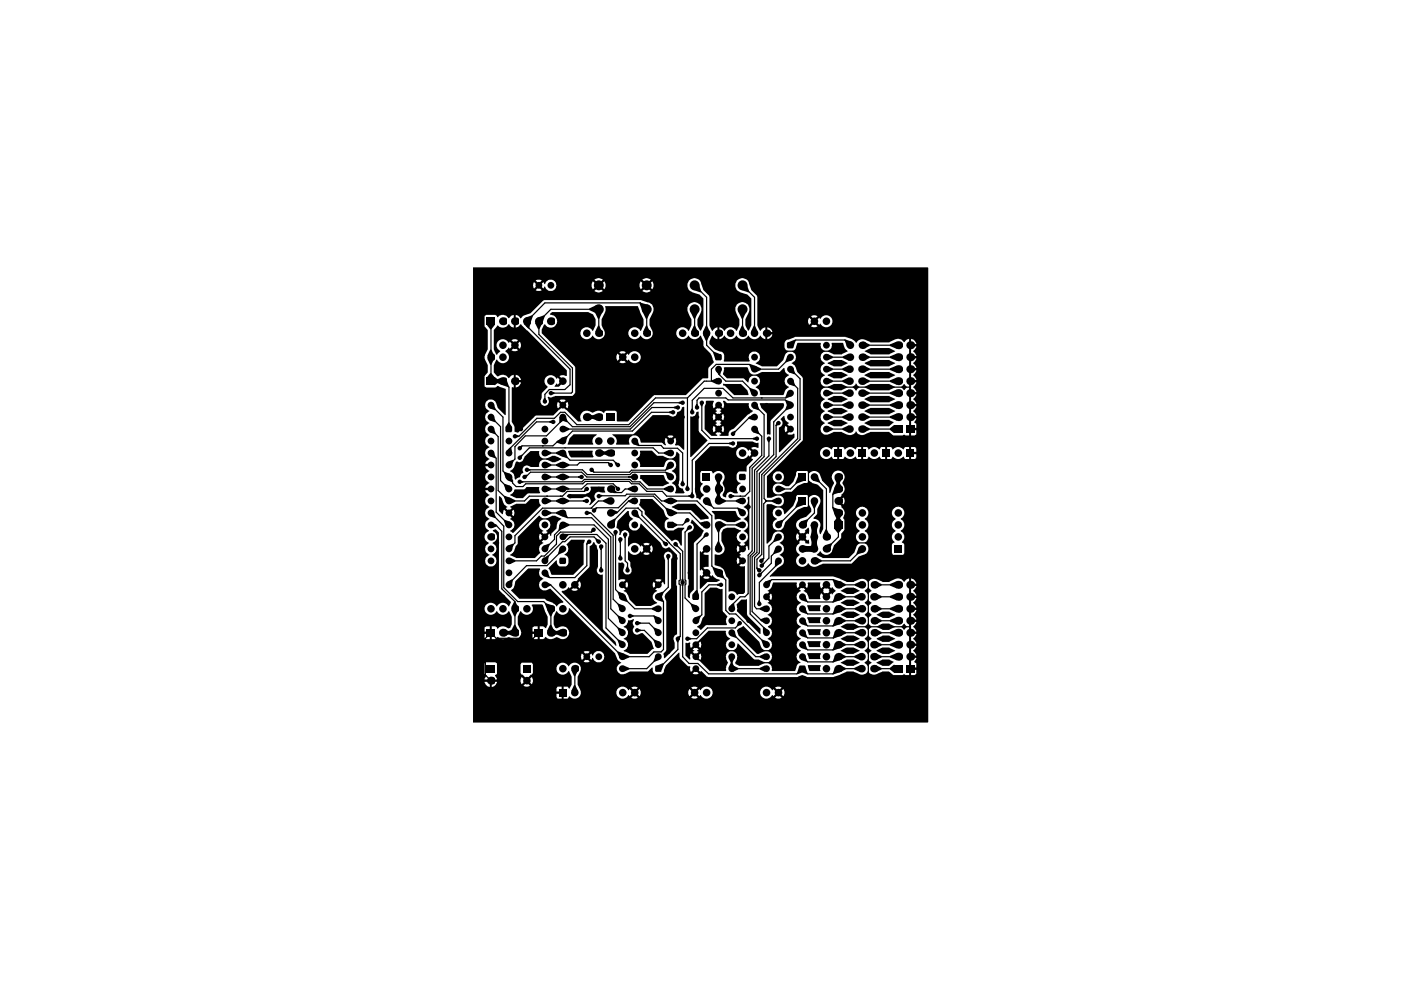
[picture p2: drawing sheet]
<svg xmlns="http://www.w3.org/2000/svg" width="297mm" height="210mm" viewBox="0 0 297 210" stroke-linecap="round" stroke-linejoin="round" font-family="sans-serif">
<g fill="#000">
<path d="M100.3 56.7l96.5 .1-.1 96.4h-96.4v-10.5h2.4v.2l.5 .2-.5 1h.9v.5h-.9v.1l.6 .8 .5 .2v-1h.5v1a1.33 1.33 0 0 0 1.1-1.1h-.9v-.3h5.9l.2 .8 .7-.7 .3 .3-.6 .7 .9 .2 .5-.2-.7-.7 .4-.3 .6 .7 .3-.5v-.5l-.3-.5-.6 .6-.4-.3 1.3-1.2v-.9h5v.2a1.42 1.42 0 0 0 1.2 1 1.42 1.42 0 0 0 1.4-.7 3.2 3.2 0 0 1 .2 3.7h-.2l-.2-.4h-.9v.9h-.4v-.9h-.9l-.2 .3v.7h1v.5h-1v.7l.2 .3h.9v-.9h.4v.9h.9l.4-.5a1.32 1.32 0 0 0 1.4 .5 1.32 1.32 0 0 0 .9-1.2h7.6v.2a1.42 1.42 0 0 0 1.2 1 1.42 1.42 0 0 0 1.4-.7l.2 .2 .7-.7 .3 .4-.7 .7 .5 .1 1-.1-.7-.7 .3-.4 .7 .7 .2-.7h10.1l.3 .7 .7-.7 .3 .4-.7 .7 .5 .1 1-.1-.7-.7 .3-.4 .7 .7 .2-.2a1.33 1.33 0 0 0 1.5 .7 1.33 1.33 0 0 0 1.1-1.2h10.1v.2a1.42 1.42 0 0 0 1.2 1 1.42 1.42 0 0 0 1.4-.7l.2 .2 .6-.7 .4 .4-.7 .7 .9 .1 .5-.1-.6-.7 .3-.4 .7 .7 .2-.5v-.5l-.2-.5-.7 .7-.3-.4 .6-.6-.5-.2-.9 .2 .7 .6-.4 .4-.6-.7-.3 .2a1.33 1.33 0 0 0-1.5-.7 1.33 1.33 0 0 0-1 1.3h-10.1v-.3a1.42 1.42 0 0 0-1.2-1 1.42 1.42 0 0 0-1.4 .7l-.2-.2-.7 .7-.3-.4 .7-.6-.6-.2-.9 .2 .7 .6-.3 .4-.7-.7-.3 .8h-10.1l-.2-.8-.7 .7-.3-.4 .7-.6-.6-.2-.9 .2 .7 .6-.3 .4-.7-.7-.3 .2a1.33 1.33 0 0 0-1.4-.7 1.33 1.33 0 0 0-1.1 1.3h-7.6v-.6a3.6 3.6 0 0 1 0-4.3 1.34 1.34 0 0 0-.9-1.5 1.34 1.34 0 0 0-1.6 .8 1.39 1.39 0 0 0-1.5-.8 1.39 1.39 0 0 0-1.1 1.3h-5v-1l-.3-.3h-2.1l-.2 .3v1.9l1.2 1.2-.3 .3-.7-.6-.2 .7h-5.9v-.2h.9l-.5-.8v-.2l.5-.2v-2.2l-.4-.3h-1.9l-.4 .3v2h-2.4v-3.5h22.8l.3 .7 .6-.6 .3 .4-.6 .6a1.06 1.06 0 0 0 1.3 0l-.6-.6 .4-.4 .5 .6 .4-.4a1.29 1.29 0 0 0 1.9 .7 1.17 1.17 0 0 0 .5-1.2 1.17 1.17 0 0 0-.9-1 1.28 1.28 0 0 0-1.5 1l-.4-.4-.5 .5-.4-.3 .6-.6a1.06 1.06 0 0 0-1.3 0l.6 .6-.3 .3-.6-.5-.3 .6h-22.8v-70.2h2.4v.2l.7 .8v4l-.7 1.5 .1 .7 .6 1.2v1.6l-.7 .7v2.2l.4 .3h1.9l.6-.4 1.6 .7-.1 5.5-1.6-1.5-.5-1.4a1.24 1.24 0 0 0-2 .2 1.23 1.23 0 0 0 .8 1.8l-.1 .1a1.26 1.26 0 0 0-.8 1.3 1.26 1.26 0 0 0 .9 1.1l-.1 .2a1.26 1.26 0 0 0-.8 1.2 1.26 1.26 0 0 0 .9 1.2l-.1 .1a1.24 1.24 0 0 0-.9 1.2 1.24 1.24 0 0 0 1 1.2l-.1 .2a1.24 1.24 0 0 0-.9 1.2 1.24 1.24 0 0 0 1 1.1v.2l-.6 .3-.3 .5v.1h.9v.5h-.9l.3 .6 .6 .4-.1 .1a1.24 1.24 0 0 0-.9 1.3 1.24 1.24 0 0 0 1 1.1v.2l-.6 .3-.3 .5v.1h.9v.5h-.9l.3 .6 .6 .4-.1 .1a1.24 1.24 0 0 0-.9 1.2 1.24 1.24 0 0 0 1 1.2l-.1 .2a1.24 1.24 0 0 0-.9 1.2 1.24 1.24 0 0 0 1 1.1l-.1 .2a1.25 1.25 0 0 0-.9 1.2 1.25 1.25 0 0 0 .9 1.2l-.1 .1a1.3 1.3 0 0 0-.9 1.3 1.3 1.3 0 0 0 .9 1.2v.1a1.26 1.26 0 0 0-.8 1.2 1.26 1.26 0 0 0 1 1.2l-.1 .1a1.26 1.26 0 0 0-.8 1.2 1.26 1.26 0 0 0 .9 1.2l.8-.1a1.23 1.23 0 0 0 .7-1.2 1.23 1.23 0 0 0-.9-1.1v-.1a1.25 1.25 0 0 0 .9-1.2 1.25 1.25 0 0 0-.9-1.2l.1-.2a1.33 1.33 0 0 0 .8-1.2 1.33 1.33 0 0 0-.8-1.2v-.2l.6-.2 .7 .7v12.2l2.5 2.5-.4 1a1.5 1.5 0 0 0-2.6 0 1.33 1.33 0 0 0-2.1-.6 1.33 1.33 0 0 0 0 2.1 1.33 1.33 0 0 0 2.1-.5 1.5 1.5 0 0 0 2.6 0 3.4 3.4 0 0 1 .3 3.5l-.3 .1a1.85 1.85 0 0 0-2.4 .1l-.5-.5h-.7v.9h-.5v-.9h-.7l-.3 .2-.1 .9h.9v.5h-.9v.9l.4 .2h.7v-.9h.5v.9h.7l.4-.4h.1a1.86 1.86 0 0 0 2.4 0 1.6 1.6 0 0 0 2.5-.5l.1-.4-.1-.6a2.99 2.99 0 0 1 0-4 1.34 1.34 0 0 0 1.9 .6 1.34 1.34 0 0 0 .4-2l2.2-.1 1.2 2.7v1.6l-.3 .7-.2 .1-.4-.4h-.8v.9h-.4v-.9h-.8l-.3 .3v.8h.8v.5h-.8v.9l.3 .2h.8v-.9h.4v.9h.8l.5-.5a1.56 1.56 0 0 0 2.3 .1 1.96 1.96 0 0 0 2.4-.1 1.38 1.38 0 0 0-.1-1.7 1.38 1.38 0 0 0-1.6-.4l-.6 .3-.4-.1a2.91 2.91 0 0 1 .4-3.5 1.38 1.38 0 0 0 1.6 .7 1.38 1.38 0 0 0 1-1.4l9.7 9.7 .5 1.1 .8 .7v.2a1.2 1.2 0 0 0-.9 1.5 1.2 1.2 0 0 0 1.6 .8l1.1-.5h3.9l.8-.9 .2 .1a1.17 1.17 0 0 0 .6 1.4l1.4-.1 .4-.4 .4-1.4 2.7-2.7h.2v1.2l1.7 1.7 .5 .1v.4l.1 .6 .1 .1 .6-.6 .3 .3-.5 .6a1.06 1.06 0 0 0 1.2 0l-.6-.6 .4-.3 .6 .6 .2-.2 1 1.1 .4 .2h19l.2-.2a1.4 1.4 0 0 1 1.6 0l.2 .2h5.6l1.5-.6a3.4 3.4 0 0 1 4 0 1.37 1.37 0 0 0 1.7-.7l.2 .1a1.5 1.5 0 0 0 2.2 .3 2.41 2.41 0 0 1 2.2-.2l.9 .6h2l.2-.1 .4 .1h.7v-.9h.5v.9h.7l.4-.2v-.9h-.9v-.5h.9v-.8l-.5-.3 .5-.9h-.9v-.5h.9l-.3-.6-.4-.4 .7-1.1h-.9v-.5h.9l-.3-.6-.4-.3 .7-1.1h-.9v-.5h.9l-.3-.6-.4-.3 .7-1.1h-.9v-.5h.9l-.3-.6-.4-.4 .7-1.1h-.9v-.5h.9l-.3-.6-.4-.3 .7-1.1h-.9v-.5h.9l-.3-.6-.4-.4 .7-1.1h-.9v-.5h.9v-.1l-.6-.8-.5-.2v1h-.5v-1l-.5 .2-.4 .5h-.2a1.46 1.46 0 0 0-1.7-.6 3.3 3.3 0 0 1-4.1 .1 1.57 1.57 0 0 0-1.8 .7 1.43 1.43 0 0 0-1.8-.7 3.4 3.4 0 0 1-4 0l-1.5-.6h-13.5l1.5-1.7 1-.6a1.2 1.2 0 0 0 .5-1.2 1.2 1.2 0 0 0-.9-1l.1-.1a1.26 1.26 0 0 0 .8-1.3 1.26 1.26 0 0 0-.9-1.1l.1-.2a1.26 1.26 0 0 0 .8-1.2 1.26 1.26 0 0 0-.9-1.2v-.1l.8-.6 .4-1.2 2.6-2.6 1.4-.6h.7l.2-.4h.2l.4 .8v.6l-1.1 1.1-1.3 .4a1.33 1.33 0 0 0-.8 1.2 1.33 1.33 0 0 0 .7 1.3l-.1 .2 .7 .7-.4 .3-.7-.6-.2 .5v.5l.2 .5 .7-.7 .4 .4-.7 .6 .1 .1v.2a1.31 1.31 0 0 0-.7 1.2 1.31 1.31 0 0 0 .7 1.2v.1a1.33 1.33 0 0 0-.3 2.2 1.33 1.33 0 0 0 2.1-.5 1.61 1.61 0 0 0 1.9 .7l1.2-.6h6.2l1.5-1.5 1.2-.4a1.26 1.26 0 0 0 .8-1.2 1.26 1.26 0 0 0-.8-1.2v-.2l.6-.5 .2-.7h5l.2 .7 .4 .4-.6 .5v1.9l.3 .3h2.1l.2-.3v-1.9l-.5-.4v-.1a1.27 1.27 0 0 0-.2-2.3l.1-.1a1.31 1.31 0 0 0 .7-1.2 1.31 1.31 0 0 0-.8-1.2l.1-.2a1.3 1.3 0 0 0 .4-1.9 1.3 1.3 0 0 0-2.1 0 1.3 1.3 0 0 0 .5 1.9l-.1 .3a1.25 1.25 0 0 0-.7 1.2 1.25 1.25 0 0 0 .8 1.1v.1l-.6 .6-.2 .6h-5a1.43 1.43 0 0 0-.8-1.2l.1-.1a1.31 1.31 0 0 0 .7-1.2 1.31 1.31 0 0 0-.8-1.2l.1-.2a1.3 1.3 0 0 0 .5-1.9 1.3 1.3 0 0 0-2.1 0 1.3 1.3 0 0 0 .4 1.9v.3a1.25 1.25 0 0 0-.7 1.2 1.25 1.25 0 0 0 .7 1.1v.2a1.25 1.25 0 0 0-.7 1.2 1.25 1.25 0 0 0 .7 1.1v.2l-.5 .5-.6 1.4-1.1 1.2h-5.6l-1.2-.6 .7-.8a1.4 1.4 0 0 0 1.3 .8 1.4 1.4 0 0 0 1.2-.9l.4-1.2 1.5-1.4 .1-1 .6-.8v-2.2l-.3-.3a1.43 1.43 0 0 0-.3-2.3v-.3l-.6-.6 .4-.3 .7 .6a1.27 1.27 0 0 0 0-1.5l-.7 .5-.4-.3 .6-.6v-.2a1.41 1.41 0 0 0 .5-1.8l-.3-.8a1.41 1.41 0 0 0 .1-2 1.41 1.41 0 0 0-2 0 1.18 1.18 0 0 0-.2 1.4l.3 .8-.4 .8-.3 1.1-.2 .1-.2-1.2-1.4-1.4-.4-1.2a1.31 1.31 0 0 0-2.3-.3h-.2l-.2-.5h-2.2l-.1 .2a4 4 0 0 1-1.6 3h-.7l-1.2-.5v-.3a1.22 1.22 0 0 0 .6-1.9 1.22 1.22 0 0 0-2 .1 1.21 1.21 0 0 0 .7 1.8l-.1 .2a1.24 1.24 0 0 0-.8 1.2 1.24 1.24 0 0 0 .9 1.2l-.1 .1a2.08 2.08 0 0 1-2 .5v-4.5l4.9-4.9h6.4a1.32 1.32 0 0 0 .9 1.2 1.32 1.32 0 0 0 1.4-.5h.2l.3 .5h.8v-.9h.4v.9h.9l.4-.5a1.33 1.33 0 0 0 2.1 0h.2l.2 .5h.9v-.9h.4v.9h.9l.4-.5a1.33 1.33 0 0 0 2.1 0h.2l.2 .5h.9v-.9h.4v.9h.8l.5-.5a1.33 1.33 0 0 0 2.1 0h.1l.3 .5h.8v-.9h.5v.9h.8l.3-.3v-.7h-1v-.5h1v-.7l-.3-.3h-.8v.9h-.5v-.9h-.8l-.4 .5a1.33 1.33 0 0 0-2.1 0h-.2l-.3-.5h-.8v.9h-.4v-.9h-.9l-.4 .5a1.33 1.33 0 0 0-2.1 0h-.2l-.2-.5h-.9v.9h-.4v-.9h-.9l-.4 .5a1.33 1.33 0 0 0-2.1 0h-.2l-.2-.5h-.9v.9h-.4v-.9h-.8l-.5 .5a1.32 1.32 0 0 0-1.4-.5 1.32 1.32 0 0 0-.9 1.3h-6.4l2.7-2.8v-13.2l-1.2-1.2-.5-1.4-.6-.4v-.2a1.25 1.25 0 0 0 .9-1.2 1.25 1.25 0 0 0-.9-1.2l.7-.5 .5-1.3 4.9 .1a1.24 1.24 0 0 0 .9 1.6l-.1 .1a1.24 1.24 0 0 0-.9 1.3 1.24 1.24 0 0 0 1 1.1l-.1 .2a1.24 1.24 0 0 0-.9 1.2 1.24 1.24 0 0 0 1 1.2l-.1 .1a1.24 1.24 0 0 0-.9 1.2 1.24 1.24 0 0 0 1 1.2l-.1 .2a1.24 1.24 0 0 0-.9 1.2 1.24 1.24 0 0 0 1 1.1l-.1 .2a1.24 1.24 0 0 0-.9 1.2 1.24 1.24 0 0 0 1 1.2l-.1 .1a1.24 1.24 0 0 0-.9 1.3 1.24 1.24 0 0 0 1 1.1l-.1 .2a1.26 1.26 0 0 0-.8 1.2 1.26 1.26 0 0 0 .9 1.2l.7-.1a3.4 3.4 0 0 1 4 .1 1.43 1.43 0 0 0 1.8-.7l.2 .1a1.24 1.24 0 0 0 1.6 .6l1.3-.6h4l.9 .7h2l.2-.1 .4 .1h.7v-.9h.5v.9h.7l.4-.2v-.9h-.9v-.5h.9v-.8l-.5-.3 .5-.9h-.9v-.5h.9l-.3-.6-.4-.4 .7-1.1h-.9v-.5h.9l-.3-.6-.4-.3 .7-1.1h-.9v-.5h.9l-.3-.6-.4-.3 .7-1.1h-.9v-.5h.9l-.3-.6-.4-.4 .7-1.1h-.9v-.5h.9l-.3-.6-.4-.3 .7-1.1h-.9v-.5h.9l-.3-.6-.4-.4 .7-1.1h-.9v-.5h.9v-.1l-.6-.8-.5-.2v1h-.5v-1l-.5 .2-.4 .5h-.2a1.46 1.46 0 0 0-1.7-.6l-1.3 .7h-4.1l-1.2-.6a1.59 1.59 0 0 0-1.8 .7l-.8-.8-1.4-.5h-10.8l-1.3 .6a.78 .78 0 0 0-.9 .8v.8l.2 .4 .7 .5-.4 .3a1.99 1.99 0 0 0-.7 1.5l-1.4 1.4h-3.2l-1.3-.6v-.2a1.22 1.22 0 0 0 1-1.2 1.22 1.22 0 0 0-1-1.2 1.28 1.28 0 0 0-1.3 .6 1.28 1.28 0 0 0 .1 1.5l-5.5 .1v-1.4l-.1-.4-.4-.4-1.4-.4-1.2-1.2v-.6l.6-1.1 .5 .5 .6 .2v-.9h.4v.9l.6-.2 .4-.5a1.5 1.5 0 0 0 2.7 0 1.43 1.43 0 0 0 2.5 0 1.43 1.43 0 0 0 2.5 0l.5 .5 .6 .2v-.9h.4v.9a1.37 1.37 0 0 0 1.1-1h-1v-.5h1l-.1-.2a1.27 1.27 0 0 0-1-.8v.9h-.4v-.9l-.6 .2-.5 .5-.6-1.1v-.9h10.7l.3 .8 .7-.7 .3 .3-.7 .7 .5 .2 1-.2-.7-.7 .3-.3 .7 .7 .2-.3a1.39 1.39 0 0 0 1.6 .7 1.39 1.39 0 0 0 1-1.4 1.42 1.42 0 0 0-1.2-1.1 1.42 1.42 0 0 0-1.4 .8l-.2-.2-.7 .6-.3-.3 .7-.7-1-.2-.5 .2 .7 .7-.3 .3-.7-.6-.3 .7h-10.7v-5.2l-1.3-1.4-.5-1.4a1.51 1.51 0 0 0-2.5-.7 1.51 1.51 0 0 0 .5 2.5l1.7 .5 .8 .9v5.7l-.5 1.1h-.2l-.1-.1a3 3 0 0 1 .3-3.8 1.51 1.51 0 0 0-1.3-2.2 1.51 1.51 0 0 0-1.5 2.1l.4 1a2.38 2.38 0 0 1-.3 3 1.42 1.42 0 0 0-1.3-.7 1.42 1.42 0 0 0-1.3 .7l-.4-.5-.6-.2v.9h-.4v-.9l-.6 .2-.5 .5-.5-.9-.1-6.3-1.3-1.4-.5-1.4a1.51 1.51 0 0 0-2.5-.7 1.51 1.51 0 0 0 .6 2.5l1.6 .5 .8 .9v5.7l-.5 1.1h-.1l-.1-.1a3 3 0 0 1 .2-3.8 1.51 1.51 0 0 0-1.3-2.2 1.51 1.51 0 0 0-1.5 2.1l.5 1a2.38 2.38 0 0 1-.4 3 1.31 1.31 0 0 0-2-.5 1.31 1.31 0 0 0 0 2.1 1.31 1.31 0 0 0 2-.5 1.5 1.5 0 0 0 2.6 0l.6 1.1 .1 1.2 1.5 1.5 .6 1.7v.1l-1.1 1.3-.1 2.1h-1.1l-3.6 3.6h-6.8l-5.5 5.6h-2.2l-.1-2.1-.4-.2h-1.9l-.5 .5a1.43 1.43 0 0 0-1.6-.4l-.8 .3a1.5 1.5 0 0 0-2.5 .7v.7l.2 .4-.7 .1-3.3-3.1 .4-.3 .6 .6 .1-.3 .1-.4-.2-.7-.6 .6-.4-.3 .6-.6a1.06 1.06 0 0 0-1.2 0l.6 .6-.4 .3-.6-.6-.2 .7 .1 .4 .1 .3 .6-.6 .4 .3-.6 .5-.3 .1-1.1 1.2h-3.7l-3.7 3.6-.8-.1-.1-1.4-.5-.7v-7.3h.4v-1h.4v1l.6-.2 .5-.9h-.8v-.5h.8v-.2a1.53 1.53 0 0 0-1.1-.9v.9h-.4v-.9l-.5 .1-.4 .5h-.3a1.43 1.43 0 0 0-2.1-.3h-.1l-.8-.8v-1.6l.6-1.2a1.39 1.39 0 0 0 1.6 .8 1.39 1.39 0 0 0 1-1.5l-.8-1.1 .7-.7 .3 .3 .7-.7 .3 .3-.7 .7 .5 .2 1-.2-.7-.7 .3-.3 .7 .7 .2-.6v-.5l-.2-.5-.7 .7-.3-.3 .7-.7-.6-.2-.9 .2 .7 .7-.3 .3-.7-.7-.3 .3a1.32 1.32 0 0 0-2.1-.5 1.32 1.32 0 0 0 .3 2.2v.1l-.7 .7-.6-1.2v-4l.8-1a1.43 1.43 0 0 0 2.4-.3l.5 .6 .5 .2v-1h.4v1l.6-.2 .5-.6 9.8 9.8v1.2l-.7-.2-.9 .2 .7 .7-.4 .3-.7-.6-.1 .2a1.39 1.39 0 0 0-1.7-.7 1.39 1.39 0 0 0-1 1.5l.7 1-1.2 1.2v1a1.05 1.05 0 0 0-.3 1.1 1.05 1.05 0 0 0 1 .7l.2-.1a1.05 1.05 0 0 0 .3-1.7l.1-.2 .7 .2 .7-.4h3.8l.6-.6v-5.4l-2.1-2.2h10.8l.2 .8 .7-.7 .4 .4-.7 .6 .5 .2 .9-.2-.7-.6 .4-.4 .7 .7 .1-.3a1.39 1.39 0 0 0 1.7 .8 1.39 1.39 0 0 0 .9-1.5 1.42 1.42 0 0 0-1.2-1 1.42 1.42 0 0 0-1.4 .7l-.1-.2-.7 .6-.4-.3 .7-.7-.9-.1-.5 .1 .7 .7-.4 .3-.7-.6-.2 .7h-10.8l-5-5v-.8l.5-1.1h.2l.1 .2a1.37 1.37 0 0 0 2.3-.3 1.37 1.37 0 0 0-1.3-1.9l-.1-.3 .5-.3h7.7l1 .6a2.5 2.5 0 0 1-.2 3.3 1.31 1.31 0 0 0-2-.5 1.31 1.31 0 0 0 0 2.1 1.31 1.31 0 0 0 2-.5 1.39 1.39 0 0 0 1.6 .7 1.39 1.39 0 0 0 1-1.5l-.1-.3a3.2 3.2 0 0 1 .2-4v-1.2h7l.5 1.4a2.73 2.73 0 0 1 0 3.8 1.31 1.31 0 0 0-2-.5 1.31 1.31 0 0 0 0 2.1 1.31 1.31 0 0 0 2-.5 1.39 1.39 0 0 0 1.6 .7 1.39 1.39 0 0 0 1-1.5l-.1-.3a3.1 3.1 0 0 1 .2-3.9 1.41 1.41 0 0 0-1.1-2.1l-1.4-.5h-20.6l-2.9 2.8-1.5 .5-.5 .5-.1 .1-.5-.6-.6-.1v.9h-.4v-.9l-.5 .1-.4 .5h-.2a1.54 1.54 0 0 0-2.3-.1l-.5-.5h-1.9l-.4 .2v2h-2.4v-8.5h12.7l.2 .7 .6-.6 .4 .3-.6 .6 .1 .1a1.11 1.11 0 0 0 1.2-.1l-.6-.6 .3-.3 .6 .6 .3-.5a1.29 1.29 0 0 0 2 .7l.3-.3 .2-.6h7.4l.3 .8 .7-.6 .4 .3-.8 .7 .1 .1a1.34 1.34 0 0 0 1.7-.1l-.8-.7 .4-.3 .7 .6 .3-.8h7.2l.2 .8 .8-.6 .3 .3-.7 .7 .1 .1a1.34 1.34 0 0 0 1.7-.1l-.8-.7 .3-.3 .8 .6 .2-.3a1.38 1.38 0 0 0-.2-1.4l-.8 .7-.3-.3 .8-.7-.1-.1a1.34 1.34 0 0 0-1.7 .1l.7 .7-.3 .3-.8-.7-.2 .9h-7.2l-.3-.9-.7 .7-.4-.3 .8-.7-.1-.1a1.34 1.34 0 0 0-1.7 .1l.8 .7-.4 .3-.7-.7-.3 .9h-7.4l-.1-.3a1.19 1.19 0 0 0-1.1-.9 1.19 1.19 0 0 0-1.2 .8l-.2 .1-.2-.4-.6 .6-.3-.3 .6-.6a1.06 1.06 0 0 0-1.3 0l.6 .6-.4 .3-.6-.6-.2 .7h-12.7zM103.2 67.3h1.7v1.7h-1.7zM104 68.1l.9 .9-.7 .8h-.3l-.6-.8zM103.9 74.1h.3l.6 1.3-.7 .3-.8-.3zM103.9 79.1h.3l.7 .9-.8 .8-.8-.8zM103.3 76.1l.7-.4 .8 .4-.6 1.2h-.3zM104.9 80l.9 .6v.4l-.9 .7-.8-.9zM111.6 68.1h1l-.4 1.5-.1 .1-1.1-1zM111.4 67.4l1.4-.6 .2 .2-.5 1.5-.9-.4zM113.4 68.5l.8-.4 .8 .4-.7 1.3h-.2zM113.9 67.4l1.5-.6 .1 .2-.5 1.5-.8-.4zM124.9 65.4l1.6-.8 .4 1-.4 .9-1.6-.8z"/>
<path d="M126.8 69h.2l.6 1.3-.6 .4-.8-.4zM126 65.9l.9-.3 .9 .3-.8 1.7h-.2zM135.6 64.1l1.9 .5-.4 1-.9 .3zM136.2 65.9l.8-.3 1 .3-.8 1.7h-.3zM136.9 69h.3l.6 1.3-.7 .4-.7-.4zM147.1 69h.3l.6 1.3-.7 .4-.8-.4zM147.2 60.5l.9-.3 .6 1.6-.2 .2-1.6-.6zM146.3 65.9l.9-.3 .9 .3-.7 1.7h-.3zM149.6 69h.3l.6 1.3-.7 .4-.7-.4zM149.1 71l.6-.3 .8 .3-.6 1.3h-.3zM151.2 74.7l.1-.2 1.3 .6-.2 .6-.8 .3zM152.3 78.3l.7 .2-.5 1.1-.7-.8z"/>
<path d="M151.7 75.1h1.3v1.1l-.1 .2-1.2-.1zM157.3 69h.2l.6 1.3-.7 .4-.7-.4zM156.5 65.9l.9-.3 .9 .3-.8 1.7h-.2zM157.4 60.5l.9-.3 .6 1.6-.2 .2-1.7-.6zM153.5 77.9h5l.4 1 .7 .6v.1a1.32 1.32 0 0 0-.9 1.5h-.2l-.8-.9h-3.6l-.8-.8 .2-1.1zM158.9 77.3l.1-.1 1.2 .4-.2 .7-.7 .2zM159.8 69h.3l.6 1.3-.7 .4-.8-.4zM160.2 77.6l1.1 .5v.3l-1.1 .6-.2-.7zM160.2 79.5l1.3-.6h3.8l.9-.9a1.61 1.61 0 0 0 1 1.5l.1 .1a1.22 1.22 0 0 0-1 1.2 1.22 1.22 0 0 0 1 1.2v.2l-.5 .2a1.7 1.7 0 0 0-.6 1.3l-5 .1-.1-.2a1.14 1.14 0 0 0-.9-1.4v-.2a1.22 1.22 0 0 0 1-1.2 1.22 1.22 0 0 0-1-1.2zM166.9 75.5l.7 .2 .3 .7-1.2 .4-.2-.1zM166.9 72.6l1.2-.1 .2 .3-.1 1-1.2 .1-.2-.3zM167.5 78.3l.7-.3 .4 1.2-.2 .2-1.1-.4z"/>
<path d="M167.3 72.5l1.2-.5 .2 .2-.4 1.2-.8-.2zM175.5 75.1l1.1 .5v.3l-1.1 .5-.3-.5zM175.5 77.6l1.1 .5v.3l-1.1 .6-.3-.7zM175.5 79.5l.2-.1a3.7 3.7 0 0 1 2.7-.5l1.3 .6v.1a3.4 3.4 0 0 1-4 .1l-.2-.1zM175.5 76.9l.1-.1a4.3 4.3 0 0 1 2.9-.5l1.2 .6v.2a3.4 3.4 0 0 1-4 .1l-.2-.1zM176.3 72.8l2.4-.1a2.5 2.5 0 0 0 .9 1.7l.1 .1a4.3 4.3 0 0 1-3 .6l-1.1-.5-.1-.2a1.24 1.24 0 0 0 .8-1.6zM179.1 71.9l1.5 .5-.3 .8-.8 .3zM178.6 78.1l1.4-.6 .2 .8-.2 .7-1.4-.6zM178.7 75.6l1.3-.6 .2 .7-.2 .8-1.3-.6zM183.1 75l1.3 .6v.3l-1.3 .6-.3-.8zM183.1 77.5l1.3 .6v.3l-1.3 .6-.3-.7zM183.1 72.4l1.3 .6v.4l-1.3 .6-.3-.8z"/>
<path d="M183.3 79.5l1.2-.6h4.1l1.2 .6v.1l-1.2 .6h-4.1l-1.2-.6zM183.3 76.9l1.2-.6h4.1l1.2 .6v.2l-1.2 .6h-4.1l-1.2-.6zM183.3 74.4l1.2-.6h4.1l1.2 .6v.1l-1.2 .6h-4.1l-1.2-.6zM188.7 73l1.4-.6 .3 .8-.3 .8-1.4-.6zM188.7 75.6l1.4-.6 .3 .7-.3 .8-1.4-.6zM188.7 78.1l1.4-.6 .3 .8-.3 .7-1.4-.6zM192.7 76.2h.5v1.7h-.5zM192.7 73.6h.5v1.7h-.5zM103.2 80h1.7v1.7h-1.7zM104 85.9l.7-.3 .4 1.2-.2 .2-1.1-.4zM104 88.4l.7-.2 .4 1.2-.2 .1-1.1-.4zM104 96.1l.7-.3 .4 1.2-.2 .2-1.1-.5z"/>
<path d="M104 91l.7-.3 .4 1.2-.2 .2-1.1-.4zM104.9 80.6l1.4-.5 .3 .7-.3 .8-1.4-.6zM106.6 80.8l.8-.3 .5 1.4-.2 .2-1.4-.5zM107.7 89.5h.3l.5 1-.6 .5-.7-.5zM107.2 90.4l1.2-.1 .2 .3-.1 1-1.2 .1-.2-.3zM107.4 95.5l.8-.7 .2 .2 .2 1.1h-.8zM107.6 97.9l1.2-.4 .1 .2-.4 1.1-.7-.2zM109.3 92.2l.6 .1v.4l-.6 .1zM110 96.7l.6-.3 .2 .2-.3 .6-.4-.1zM110 94.7l.7-.3-.2 .8-.4-.2zM111.8 99.3l.7 .2v.3l-.7 .1zM109.3 98l.2-.2 .8 .2 .5-.3 .4-.9 1.3-1.2h1.8a1.78 1.78 0 0 0 .6 1.6h.3l-.1 .2a1.23 1.23 0 0 0-.8 1.5l-1.7 .1-.8-.3-.8 .2a1.02 1.02 0 0 0 0 1.3l-.5 .3-.3 .7-.9 .5-.1-.1a1.54 1.54 0 0 0-1-1.7v-.1l.5-.3 .2-.3z"/>
<path d="M115.4 84.4h.2l.3 .6-.4 .1-.4-.1zM115.8 95.4l1.1 .5v.3l-1.1 .5-.3-.5zM115.8 97.9l1.1 .5v.4l-1.1 .5-.3-.5zM116.9 83l.7 .2v.3l-.7 .2zM116.5 89.3l.6-.2v.7l-.6-.2zM115.8 97.2l1.3-.6h.6l1.3 .6v.2l-1.3 .6h-.6l-1.2-.5zM117.9 93.7l.9-.7 .5 .5-.3 .7zM118 81.3l.2 .3 .7-.7 .4 .3-.8 .8h-.9v-.2zM117.9 95.9l1.1-.5 .3 .7-.3 .6-1.1-.5zM117.9 98.4l1.1-.5 .3 .7-.3 .7-1.1-.5zM118.6 88.4h.7l.5 .5-1.1 .8-.1-.2zM119.6 97.9l1.1 .5v.4l-1.1 .5-.3-.7z"/>
<path d="M119.6 90.3l1.1 .5v.3l-1.1 .6-.3-.6zM119.3 96.1l.6-.3 .5 1.2-.2 .2-1.2-.5zM119.3 88.4l.6-.2 .5 1.2-.2 .1-1.2-.4zM119 92.8l1.2-.4 .2 .2-.5 1.2-.6-.3zM124.7 87.7l1.4 .6v.3l-1.4 .6-.3-.8zM120.4 95.6l5.2-.1v.8l.3 .6-4.8 .1-.3-.4zM125.3 99.6l.5-.2 .1 .8-.6-.3zM120.8 92.9l.8-.8 4.9 .1a1.5 1.5 0 0 0-.7 2.1h-5.4zM125.2 88.3l1.4-.6 .3 .7-.3 .8-1.4-.6zM127.2 95.3l1.3 .6v.3l-1.3 .6-.2-.7zM128.6 87.6h1.7v1.7h-1.7zM128.9 98l.7 .3-.1 .3-.4 .2z"/>
<path d="M127.9 95.9l1.3-.6 .2 .8-.2 .7-1.3-.6zM130.5 97.9l.6 .4-.1 .3-.4 .2-.3-.5zM134.5 93.5l.7-.2 .3 1.3-1.3-.4zM135.7 95.6l2.5-.1 1.1 1.1a3.5 3.5 0 0 1 2.5 .6l.1 .2-.8 .6-.4 1h-4.9a1.78 1.78 0 0 0-.7-1.5l-.3-.1v-.2a1.24 1.24 0 0 0 .9-1.6zM141.5 98.3l.7 .3 .3 .7-1.2 .4-.2-.2zM140.8 95.9l1.1-.5 .2 .7-.2 .6-1.1-.5zM141.9 87.2l.6-.1v.7l-.6-.2zM142.9 86.2l.7-.1v.6l-.7-.1zM143.4 95.8l.7 .5v5.5a1.05 1.05 0 0 0-.2 1.2 1.05 1.05 0 0 0 .9 .6l.4 .8-.2 .2h-1.8l-.1-.2a1.18 1.18 0 0 0-.6-1.9v-.2a1.22 1.22 0 0 0 .9-1.2 1.22 1.22 0 0 0-.9-1.2v-.1a1.24 1.24 0 0 0 .8-1.2 1.24 1.24 0 0 0-.8-1.2v-.2a1.25 1.25 0 0 0 .9-1.4zM143.9 85.2l.7-.2v.7l-.7-.1zM129.8 92.1h4.4l4.2-4.1h3.4l1 .3 .5-.2 .3-.8a1.01 1.01 0 0 0 1.1-1h.4v9l-.2 .1-.9-1h-.8l-.1-.2a1.03 1.03 0 0 0 0-1.4l-.6 .6-.3-.3 .6-.6a1.06 1.06 0 0 0-1.3 0l.6 .6-.3 .3-.6-.6a1.26 1.26 0 0 0 0 1.6h-.2l-.7-.5h-4.4l-.5-1.2a1.24 1.24 0 0 0-1.5-.2 1.24 1.24 0 0 0-.5 1.4l.1 .4-2.9-.1a1.38 1.38 0 0 0-.8-2zM146.6 86.7h.3l.2 .5-.3 .2-.5-.2z"/>
<path d="M147.6 85.6h.3l.2 .6-.3 .2-.4-.2zM146.3 88.3l1-.1 .3-.8 .4-.2 .1 .1v4.1l1.9 1.9-3.5 3.6h-.2zM148.4 85.6l.3-.2 .4 .2-.2 .5h-.3zM149.6 85h1.7v.2a1.03 1.03 0 0 0 0 1.4l.6-.6 .4 .3-.6 .6 .3 .2v.1l-.3 .2 .6 .6-.4 .3-.6-.5a1.03 1.03 0 0 0 0 1.3l.6-.6 .4 .4-.6 .6 .3 .1v.2l-.3 .2 .6 .6-.4 .3-.6-.6a1.03 1.03 0 0 0 0 1.4l.6-.6 .4 .3-.6 .6 .4 .3-1.3 .1-1.4-1.4v-4.8l.2-.5zM150.9 80.6l1.1-.5 .3 .7-.3 .7-1.1-.5zM153.4 81.3l3.7 .1 1.4 1.4 .2 .9-3 .1-2.1-2.1h-.3zM153.3 85h.3l.5 .5h4.6a1.78 1.78 0 0 0 .7 1.5l.2 .1v.1l-1 .6-3 3.1-.9 .4-.3 1.1-1.9-.1v-.1l.5-.2-.6-.6 .3-.3 .6 .6a1.03 1.03 0 0 0 0-1.4l-.6 .6-.3-.3 .6-.6-.4-.2v-.2l.4-.1-.6-.6 .3-.4 .6 .6 .2-.8h4.7h-4.7l-.2-.5-.6 .5-.3-.3 .6-.6-.4-.2v-.1l.4-.2-.6-.6 .3-.3 .6 .6a1.26 1.26 0 0 0 0-1.6zM154.6 93.9l.6-.2v.7l-.6-.2zM155.2 91.7l.6-.4 .2 .2-.3 .7-.4-.2zM159 82.3l1.2 .4-.2 .7-.7 .2-.4-1.2zM158.5 88.6l1-.7 .4 .5-.3 .7zM147.4 97.8l3.2-3.2h3.9l.6 .3a.99 .99 0 0 0 1.2-.5v-.8h3.3l.7 .3h.5v1.1l-.7-.2-.9 .2 .7 .6-.3 .4-.7-.7-.2 .2a1.39 1.39 0 0 0-1.6-.7 1.39 1.39 0 0 0-1 1.5 1.42 1.42 0 0 0 1.2 1 1.42 1.42 0 0 0 1.4-.7l.2 .2 .7-.7 .3 .4-.7 .7 .4 .1v.2l-1.3 1.4v1h-1.5l-.5 .4a1.73 1.73 0 0 0 0 1.5l.7 .7a1.33 1.33 0 0 0-.6 2 1.63 1.63 0 0 1-1.4-.2l-.8 .2-.2 .5v.5l-.6-.2-.2-.4a1.81 1.81 0 0 0 0-2.4 1.74 1.74 0 0 0-.1-2.4 1.37 1.37 0 0 0-1.8 .3h-.2l-.3-.5h-2.1l-.2 .3v1.9l.5 .4v.2a1.31 1.31 0 0 0 .2 2.2l-.7 1.1-.5-.4-.4-.1-.2-1.2z"/>
<path d="M159.6 92.8l.7-.1v.6l-.7-.1zM159.9 91l.7-.3 .4 1.2-.2 .2-1.2-.4zM159.9 85.9l.7-.3 .4 1.2-.2 .2-1.2-.4zM162.6 93.2l.3-.2 .5 .2-.3 .6h-.2zM164.6 89.5l.5 .2v.3l-.7 .3zM161.1 85.6h5.1v.4l-.1 .5-2.7 2.8-.1 2.9h-.6l-.1-.2-.1-4.3a3.5 3.5 0 0 1-1.4-2.1zM165.5 88.9l.7-.7a1.67 1.67 0 0 0 1 1.4l.1 .2-.4 .2 .6 .6-.3 .3-.6-.6a1.03 1.03 0 0 0 0 1.4l.6-.6 .3 .3-.6 .6a1.2 1.2 0 0 0 1.5-.1v.9l-3.1 3.1h-.2v-5.3l.4-.1a1.13 1.13 0 0 0 .4-1.1zM166.7 84.8l1.2 .4-.3 .7-.7 .2-.4-1.1zM166.9 85.6l.7 .3 .3 .7-1.2 .4-.2-.2zM166.9 83.1l.7 .3 .3 .6-1.2 .5-.2-.2zM167.5 80.8l.7-.2 .4 1.1-.2 .2-1.1-.4zM175.5 82.7l1.1 .5v.3l-1.1 .5-.3-.6z"/>
<path d="M175.5 80.1l1.1 .5v.4l-1.1 .5-.3-.7zM175.5 85.2l1.1 .5v.4l-1.1 .5-.3-.7zM175.5 90.3l1.1 .5v.3l-1.1 .6-.3-.6zM175.5 87.8l1.1 .5v.3l-1.1 .5-.3-.5zM176.9 95.3h1.6v1.5h-1.6zM175.5 89.6l.1-.1a4.2 4.2 0 0 1 2.8-.5l1.3 .6v.2a3.4 3.4 0 0 1-4 .1l-.2-.1zM175.5 87.1l.1-.1a4.2 4.2 0 0 1 2.8-.5l1.3 .6v.1a3.4 3.4 0 0 1-4 .1l-.2-.1zM175.5 84.5h.1a4.2 4.2 0 0 1 2.8-.6l1.3 .6v.2a3.4 3.4 0 0 1-4 .1l-.2-.1zM175.5 82l.1-.1a4.2 4.2 0 0 1 2.8-.5l1.3 .6v.2a3.4 3.4 0 0 1-4 .1l-.2-.1zM178.6 80.6l1.4-.5 .2 .7-.2 .8-1.4-.6zM178.6 88.3l1.4-.6 .2 .7-.2 .8-1.4-.6zM178.6 90.8l1.4-.6 .2 .8-.2 .7-1.4-.6z"/>
<path d="M178.6 83.2l1.4-.6 .2 .8-.2 .7-1.4-.6zM178.6 85.7l1.4-.6 .2 .8-.2 .8-1.4-.6zM181.4 81.3l.8 .7-.6 .8h-.2v-.1l-.7-.6 .7-.6zM182 95.3h1.6v1.5h-1.6zM183.1 80.1l1.3 .5v.4l-1.3 .6-.3-.8zM183.1 90.2l1.3 .6v.3l-1.3 .6-.3-.7zM183.1 87.7l1.3 .6v.3l-1.3 .6-.3-.8zM183.1 85.1l1.3 .6v.4l-1.3 .6-.3-.8zM183.1 82.6l1.3 .6v.3l-1.3 .6-.3-.7zM187.1 95.3h1.6v1.5h-1.6zM183.3 89.6l1.2-.6h4.1l.8 .5v.2l-.9 .7h-4l-1.2-.6zM183.3 87.2l1.2-.7h4.1l1.2 .6v.1l-1.2 .6h-4.1z"/>
<path d="M183.3 84.6l1.2-.7h4.1l1.2 .6v.2l-1.2 .6h-4.1zM183.3 82.1l1.2-.7h4.1l1.2 .6v.2l-1.2 .6h-4.1zM189.5 90.1h1.8v1.7h-1.8zM188.7 90.8l.9-.7 .8 .9-.9 .8-.8-.7zM188.7 88.3l1.4-.6 .3 .7-.3 .8-1.4-.6zM188.7 83.2l1.4-.6 .3 .8-.3 .7-1.4-.6zM188.7 80.6l1.4-.5 .3 .7-.3 .8-1.4-.6zM188.7 85.7l1.4-.6 .3 .8-.3 .8-1.4-.6zM191.1 82l.6-.6 .6 .8-.7 .6zM192.1 90.1h1.7v1.7h-1.7zM192.2 95.3h1.6v1.5h-1.6zM192.7 88.9h.5v1.7h-.5z"/>
<path d="M192.7 86.3h.5v1.7h-.5zM192.7 83.8h.5v1.7h-.5zM192.7 81.2h.5v1.7h-.5zM192.7 78.7h.5v1.7h-.5zM104.5 110.8l1 .7-1.1 .5-.3-.7zM104 108.8l.7-.3 .4 1.2-.2 .2-1.1-.5zM105.8 105.3l.2-.1a2.15 2.15 0 0 1 .8 1.5l.2 .4 .6 .3v.2l-.4 .1 .6 .6-.3 .4-.6-.6-.3 .9h-.1l-.7-.7zM107 110.2l1.2 .4-.3 .7-.7 .2-.4-1.1zM107 100l1.2 .5-.3 .6-.7 .3-.4-1.2zM107 102.6l1.2 .4-.3 .7-.7 .2-.4-1.2zM107 105.1l1.2 .4-.3 .7-.7 .3-.4-1.2zM108.2 105.5l1.1 .5v.4l-1.1 .5-.3-.5z"/>
<path d="M108.2 118.2l1.1 .5v.4l-1.1 .5-.3-.5zM107.8 101.1h.8l.2 1.1-1.2-.4zM107.6 115.7l1.2-.4 .1 .1-.4 1.2-.7-.2zM110.3 101.8l.7 .3v.2l-.7 .2zM111.1 100.7l.6-.1 .2 .2-.4 .6-.4-.3zM108.2 107.4l1.2-.6h2.1l1-1 1.8 .1a1.46 1.46 0 0 0 .4 1.2l-5.9 5.9-.6-.4v-.1a1.22 1.22 0 0 0 .9-1.2 1.22 1.22 0 0 0-.9-1.2v-.2l.3-.1-.6-.6 .3-.4 .6 .6a1.03 1.03 0 0 0 0-1.3l-.6 .6-.3-.4 .6-.6-.3-.1zM109.1 103.8h2.1l.4-.5h2.7v.4l.2 .7-.1 .2h-2.5l-1 1a3.9 3.9 0 0 1-2.6-.5l-.1-.1v-.1a1.33 1.33 0 0 0 .9-1.1zM109.8 113.8l4.5-4.5 .9 .6v.2a1.24 1.24 0 0 0-.9 1.2 1.24 1.24 0 0 0 .9 1.2v.1l-.3 .2 .5 .6-.3 .3-.6-.5a1.03 1.03 0 0 0 0 1.3l.6-.6 .3 .4-.5 .6 .3 .1-.1 .2a1.26 1.26 0 0 0-.5 2l-1.2 1.1h-4l-1.2-.5v-.2l.6-.4 .5-1.4 .5-.5zM115.8 105.5l1.1 .5v.4l-1.1 .5-.3-.5zM115.8 108.1l1.1 .5v.3l-1.1 .5-.3-.5zM115.8 100.5l1.1 .5v.3l-1.1 .5-.3-.7zM115.8 103l1.1 .5v.3l-1.1 .6-.3-.7z"/>
<path d="M115.2 118.2h.3l.7-.5 .2 .2-.3 1.3-.7-.3zM115.2 115.7l1.2-.4 .1 .1-.4 1.2-.7-.2zM115.8 109.9l1.3-.6h.6l1.3 .6v.2a1.22 1.22 0 0 0-.9 1.1l-.1 .9-1 .9-.1 .6-.2 .1-.2-.5-.6 .5-.4-.3 .6-.6-.3-.2v-.1a1.24 1.24 0 0 0 .9-1.2 1.24 1.24 0 0 0-.9-1.2zM118.7 116.1l.6 .3 .3 .7-1.1 .5-.2-.3zM117.9 101l1.1-.5 .3 .6-.3 .7-1.1-.5zM117.9 106l1.1-.5 .3 .7-.3 .7-1.1-.5zM117.9 103.5l1.1-.5 .3 .7-.3 .7-1.1-.6zM117.9 108.6l1.1-.5 .3 .7-.3 .6-1.1-.5zM119.3 113.2h1.2v.3l-.7 .8-.5-.5zM118.6 111.3h.7l.3 .7-1 .5-.2-.2zM119.6 110.6l1.1 .5v.4l-1.1 .5-.3-.7zM119.6 100.5l1.1 .5v.3l-1.1 .5-.3-.5z"/>
<path d="M119.6 105.5l1.1 .5v.4l-1.1 .5-.3-.5zM119.6 103l1.1 .5v.3a1.15 1.15 0 0 0-1.1 .6l-.3-.7zM118.7 118.3l1.1-.1 .2 .3-.1 1-1.2 .1-.1-.3zM119.3 108.8l.6-.3 .5 1.2-.2 .2-1.2-.5zM122.6 101l.6-.2v.7l-.6-.2zM124 103.5l.4 .2 .1 .3-.7 .3zM120.1 115.4l1-1 2.9 .1-.3 .7v4.5l-2.2 2.2h-4.5l-.7-1.3v-.2l1.6-1.6h.2l.1 1 .5 .3h1.2l.5-.3a1.54 1.54 0 0 0-.3-2l-.4-.2a1.26 1.26 0 0 0 .4-2.2zM123.6 106l.6-.1v.7l-.6-.2zM124.5 114.7l.4 .2 .1 .3-.8 .2zM124.5 108.4l.7 .2v.3l-.7 .2zM125.5 112.1l.4 .2 .1 .3-.7 .3zM125 115.8l.5-.3 .4-.6 .6 .8 .3 .9v3.5a1.05 1.05 0 0 0-.2 1.1 1.05 1.05 0 0 0 1 .7h.2v11.4l2.7 2.8 .1 .8-11.5-11.4v-.2a2.09 2.09 0 0 0 1.5-.8l.2 .3 .7-.7 .3 .3-.7 .7 .5 .2 1-.2-.7-.7 .3-.3 .7 .7 .1-.1 .1-.5-.1-.9-.1-.1-.7 .7-.3-.3 .7-.7-.1-.2 2.5-2.6z"/>
<path d="M125.8 107.9l.6-.3 .1 .1-.2 .7-.4-.2zM126.3 114.3l.1-.1 .6 .3v.4l-.5 .1zM127 104.9h.7v.3l-.7 .3zM127 116l.4-.1 .4 .1-.2 .6h-.3zM120.2 105.1l.3-.3h3.7a1.23 1.23 0 0 0 1-1.5l2.9-.1 .2 1.2h-.6a1.16 1.16 0 0 0-1.7 .6l.3 1-1.2 1.1-.2-.1a.97 .97 0 0 0 .3-1 .97 .97 0 0 0-.7-.7l-1 .3h-2.6l-.7-.3zM127.9 106l1.3-.5 .2 .7-.2 .8-1.3-.6zM129.4 103.7l.8-.4 .2 .7 .4 .3v.2l-1.4-.1zM129.2 110.5l1.1-.6 .2 .2-.3 1.5-.8-.3zM130.4 103.2l.2-.2 .5 .3-.1 .4-.4 .1zM129.8 108l1.2 .6-1 .7-.5-.5zM130.1 113l.3-.2 .5 .2-.3 .6-.3-.1zM131.4 117.6h.2l.3 .6-.4 .2-.4-.2z"/>
<path d="M131.1 114.5l.3-.2 .5 .2-.3 .6h-.2zM132.1 113.5l.4-.2 .4 .2-.3 .6h-.2zM133.1 108.3l.2 .1a1.34 1.34 0 0 0 .9 1.5v.2a1.19 1.19 0 0 0-.7 1.7 1.19 1.19 0 0 0 1.8 .3l.4-.4 .1-.7h.1l4.2 4.1a1.17 1.17 0 0 0 1.3 1.1l.4-.2h.1l1.7 1.6v5.1l-.3 .4 .1 1 .2 .1-.1 10.3a1.02 1.02 0 0 0-.5 1.6v1.4l-2.2 2.1-.1-1 .6-.7-.1-10.7a1.05 1.05 0 0 1-.1-1.3l1.2-1.2v-6l.2-.5a1.11 1.11 0 0 0-.7-1.2l-.8 .2a1.26 1.26 0 0 0 0 1.5l-.1 5.2-.3-.6-.6 .6-.3-.3 .6-.6a1.15 1.15 0 0 0-1.4 0l.7 .6-.5 .3-.5-.6a1.27 1.27 0 0 0 0 1.4l.6-.6v.1l.4 .2-.7 .6 .4 .2v.1a1.21 1.21 0 0 0-.9 1.2 1.21 1.21 0 0 0 .9 1.2v.2l-1.3 .6h-3.2l-1.3-1.4-.6-1.4-.7-.4 .4-.3-.6-.6 .4-.3 .6 .6a1.27 1.27 0 0 0 0-1.4l-.6 .6-.4-.3 .6-.6a1.15 1.15 0 0 0-1.3 0h-.2v-3.7h1a1.14 1.14 0 0 1 0 1.5 .97 .97 0 0 0 .6 1h.6l.4-.3a1.27 1.27 0 0 0-.1-1.5v-.8l-.5-.5 .1-1.8a1.5 1.5 0 0 0 2.6 0l.2 .2 .7-.6 .3 .3-.6 .7 .9 .1 .5-.1-.7-.7 .4-.3 .6 .6 .3-.5v-.5l-.3-.5-.6 .7-.4-.3 .7-.7-.5-.2-.9 .2 .6 .7-.3 .3-.7-.7-.2 .3a1.5 1.5 0 0 0-2.6 0l-.1-1.7 .3-.5a1.11 1.11 0 0 0-.8-1.3l-.7 .2-.3 .7-.3 .1a1.1 1.1 0 0 0-.6-1.5l.2-1.5zM133.1 103.5l1.1-.5 .3 .7-.3 .7-1.1-.6zM133.1 101a1.15 1.15 0 0 0 1.1-.5l.3 .6-.3 .7a1.15 1.15 0 0 0-1.1-.5zM133.1 106.2l1.1-.7 .3 .7-.3 .7zM134.5 108.8l.7-.3 .4 1.2-.2 .2-1.2-.5zM135.7 105.9l2.6-.1 2.4 2.4 .4 1.1 .7 .6-.7 .5a1.73 1.73 0 0 0-.1 1.6l.5 .5 1.5-.1a2.27 2.27 0 0 1 2.1-.5l-.5 .7v3h-.3a1.52 1.52 0 0 0-1.3-1.2l-.5 .4-5.8-5.8-.1-.8-1.2-1.1 .3-.5zM140.7 114.7l.6 .3-.1 .4-.4 .1-.3-.5zM135.7 100.8l5-.1 .4 1 .8 .6v.2l-1.3 .6h-3.1l-1.4-1.5-.4-.1zM141.3 100l1.2 .5-.3 .6-.7 .3-.4-1.2zM141.3 107.7l1.2 .4-.3 .7-.7 .2-.4-1.2z"/>
<path d="M140.8 103.5l1.1-.5 .2 .7-.2 .7-1.1-.6zM140.8 106l1.1-.5 .2 .7-.2 .7-1.1-.5zM141.3 118.1l.3-.2 .4 .2-.2 .6h-.3zM142.5 108.1l1.1 .5v.3l-1.1 .5-.3-.5zM142.5 105.5l1.1 .5v.4l-1.1 .5-.3-.5zM141.5 110.7l1.2-.1 .2 .3-.1 1-1.2 .1-.2-.3zM142.6 110.6l1 .5v.4l-1 .5-.4-.7zM143.1 115.4l.5-.2 .2 .7-.2 .1-.6-.3zM144.6 101.9h.2l.3 .6-.4 .2-.4-.2zM145.3 110.1l.5 .2v.3l-.6 .4-.1-.4zM145.8 111.6l.5 .2v.3l-.5 .4-.2-.4zM145.6 102.9h.2l.3 .6-.3 .2-.5-.2z"/>
<path d="M145.9 105l.7-.1v.6l-.7-.2zM146.6 104.4h.3l.2 .6-.3 .2-.5-.2zM146.7 110.2l2.5 2.3-.1 .1a4.1 4.1 0 0 1-1.9 2.4l-.1 10a1.64 1.64 0 0 0-.8 1.8l-.5-.3v-2.3l.3-.4-.1-.9-.2-.2v-9.6l1.1-.6 .2-.5-.2-.9-.5-.2zM142.5 107.4l1.2-.6h3.7l2.8 2.8v.4l-1.7 .2-2-2h-2.8l-1.2-.6zM149 100.4h1.6v1.5h-1.6zM149.4 113.2l.4 .1 .1 .4-.6 .3-.2-.3zM148.5 116.9l.2 .2 .7-.6 .3 .3-.6 .7 1.1 .1v2.6l-1.1 .2 .6 .6-.3 .4-.7-.7-.2 .2h-.1zM148.3 111l1.2-.5 .2 .8-.5 .6zM149.7 106.2l.8-.3 .5 1.3-.2 .2-1.3-.4zM150.9 108.3h5l.6 1.3 .6 .3-.2 .3a3.5 3.5 0 0 1-4-.1l-.8-.1-.5 .2-.1-1.1zM152.2 104.6h.2l.6 1.3-.6 .3-.8-.3zM152.2 114.8h.2l.6 1.2-.6 .4-.8-.4z"/>
<path d="M152.2 102.1h.2l.6 1.2-.6 .4-.8-.4zM152.6 110.5l1.3 .6v.4l-1.3 .6-.2-.8zM152.6 105.5l1.3 .5v.4l-1.3 .6-.2-.8zM151.6 101.5l.7-.4 .7 .4-.6 1.2h-.2zM151.6 111.6l.7-.3 .7 .3-.6 1.3h-.2zM151.6 104l.7-.3 .7 .3-.6 1.3h-.2zM155 104.9l.7 .1v.4l-.7 .1zM153.3 112.2l.8-.3a4.8 4.8 0 0 1 2.9 .5l.1 .2a1.22 1.22 0 0 0-.9 1.2 1.22 1.22 0 0 0 .9 1.2v.2l-.3 .2 .6 .6-.4 .3-.6-.6a1.03 1.03 0 0 0 0 1.4l.6-.6 .4 .3-.6 .6 .3 .2v.1l-.3 .2 .6 .6-.4 .3-.6-.6a1.03 1.03 0 0 0 0 1.4l.6-.6 .4 .3-.6 .6 .3 .2h.8v5.5l-.3 .3h-1l-.3 .2-.6-.7h-1.2v-2.6l-.5-.6-.5-1.4-.7-.6-1.3-.4 .1-2.2a1.77 1.77 0 0 0 1.9-.5l.1-.5-.1-.6a3.4 3.4 0 0 1-.2-3.8zM156.5 107.7l1.2 .4-.3 .7-.6 .2-.5-1.2zM156 111.1l1.1-.5 .3 .7-.3 .7-1.1-.5zM156 106l1.1-.5 .3 .7-.3 .7-1.1-.5zM156.8 100.5h1.2l.1 1.1-.2 .2-1.1-.1z"/>
<path d="M158.5 105.5l.2-.2 .2 .1-.1 11.2h-.2l-.2-.9-.6 .6-.4-.3 .6-.6-.3-.2v-.2a1.24 1.24 0 0 0 .9-1.2 1.24 1.24 0 0 0-.9-1.2v-.1a1.22 1.22 0 0 0 .9-1.2 1.22 1.22 0 0 0-.9-1.2v-.2a1.22 1.22 0 0 0 .9-1.1 1.22 1.22 0 0 0-.9-1.2v-.2a1.27 1.27 0 0 0 .8-1.9zM161.3 119.6l.6-.3 .2 .1-.3 .7-.4-.2zM161.2 118.6l.8-.3-.2 .8-.4-.2zM162.2 106h.1l.3 .1-.3 .2zM162.3 106.1l.3 .2-.3 .2-.1-.1zM162.5 107.1a1.9 1.9 0 0 1 2.1 .3l.1 .2a1.22 1.22 0 0 0-.9 1.2 1.22 1.22 0 0 0 .9 1.1v.2a1.24 1.24 0 0 0-.9 1.2 1.24 1.24 0 0 0 .9 1.2v.1l-.4 .3a1.99 1.99 0 0 0-.8 1.5l-.8 .9-.2-.1zM164.4 113.6l.7 .2 .2 .7-1.2 .4-.1-.1zM164.4 116.1l.7 .3 .2 .7-1.2 .4-.1-.2zM163.6 106l1.1-.5 .3 .7-.3 .7-1.1-.5zM164.3 118.9h.8l.4 .5-1 .8-.2-.2zM165.3 103l1.1 .5v.3l-1.1 .6-.2-.7zM164.7 110.6l1.2-.4 .2 .2-.4 1.1-.7-.2z"/>
<path d="M169.3 100.4h1.6v1.5h-1.6zM169.3 105.5h1.6v1.5h-1.6zM169.3 100.8l.8 .3 .3 .9-1.6 .6-.2-.2zM169.3 105.9l.8 .3 .3 .9-1.6 .6-.2-.2zM170.1 115.6l1.6 .3v1l-1.6 .2zM169.8 110.5l1.4-.4 .1 .2-.5 1.3-.7-.3zM170.1 114.3l.4-.4 .7 .7 .2-.2 .2 .8h-.9l.1-.3zM170.6 112.5l.8-.6a1.2 1.2 0 0 1-.1 1.3l-.1-.1-.7 .6-.4-.3 .7-.7zM165.3 104.9l.2-.1a3.7 3.7 0 0 1 2.4-.5 4 4 0 0 1 3.3-2l.4-.4 .6 .5a3.6 3.6 0 0 1 2.3 1.5v8.2l-.5 1.1h-.2l-.1-.6 .2-.9a1.33 1.33 0 0 0-1.3-1.7l-.2-.1 .8-.9a3.7 3.7 0 0 1 .7-2.5 1.33 1.33 0 0 0-.7-1.5 1.33 1.33 0 0 0-1.6 .5h-.2l-.2-.6h-2.2l-.2 .4v.5l-.6 1.4-1.8 1.8h-.2a1.25 1.25 0 0 0-.9-1.4v-.2a1.24 1.24 0 0 0 .9-1.2 1.24 1.24 0 0 0-.9-1.2zM171.1 115.9l1.6-.3v1.5l-1.6-.2zM172.9 118.2l1.3 .5v.4l-1.3 .6-.2-.8zM172.2 112.2h.9l.3 1.6h-1.6z"/>
<path d="M172.2 114.8h.9l.3 1.6h-1.6zM171.9 106.6l.7-.4 .8 .4-.6 1.2h-.3zM172.6 101.1l.8-.3 .5 1.4-.2 .1-1.4-.4zM171.8 111.3h1.6l-.3 1.6h-.9zM171.8 113.8h1.6l-.3 1.6h-.9zM175 112.2h.3l.6 1.3-.7 .3-.7-.3zM174.9 115.6l1.3-.4 .2 .2-.5 1.3-.8-.3zM176.4 107.6l1.6 .4-.2 .8-.9 .3zM176.8 110.4h1.8v1.7h-1.8zM176.9 103.3l.9 .4 .2 .7-1.6 .5zM176.9 101.5l.8-.4 .8 .4-.7 1.3h-.2zM176.9 109.1l.8-.3 .8 .3-.7 1.3h-.2z"/>
<path d="M177.7 111.3l.8 .8-.7 .9h-.2l-.7-.9zM177.6 102h.2l.7 1.3-.7 .4-.9-.4zM177.6 109.6h.2l.7 .8-.7 .9-.9-.9zM182.1 116l.7 .4 .3 .7-1.4 .5-.1-.2zM189.6 115.5h1.6v1.6h-1.6zM103.2 133.3h1.7v1.7h-1.7zM106.9 133.4l1.4 .6v.3l-1.4 .6-.3-.7zM107.6 123.3l1-.5 .2 .2-.3 1.2-.7-.2zM107.4 134l1.4-.6 .3 .8-.3 .7-1.4-.6zM109 127.6l.2-.2 .7 1.3-.7 .4-.8-.4zM109 132.5h.3l.6 1.3-.7 .4-.9-.4zM108.4 129.4l.7-.3 .8 .3-.6 1.3h-.3z"/>
<path d="M113.3 133.3h1.8v1.7h-1.8zM112 120.5h2.4l.1 .3a1.18 1.18 0 0 0 .7 1.8v.2a1.21 1.21 0 0 0-.9 1.6 1.21 1.21 0 0 0 1.7 .7l.6-.3 2.8 2.8v.1a1.97 1.97 0 0 0-1.4 .9l-.8-.8-1.2-.4-.5-.4h-5.4l-1.8-1.8 .7-.8 .3-1.2zM115.7 127.9l1.4 .4-.3 .8-.8 .3-.5-1.3zM115.8 123.3l1 .6-.1 .3-.9 .5-.3-.6zM115.4 121.5l.7-.3 .4 1.2-.1 .2-1.2-.5zM116.6 132.5h.3l.7 1.3-.8 .4-.8-.4zM117.1 133.4l1.4 .6v.3l-1.4 .6-.3-.7zM116 129.4l.7-.3 .8 .3-.6 1.3h-.3zM117.6 134l1.4-.6 .3 .8-.3 .7-1.4-.6zM127.3 120.2h.3l.2 .6-.3 .1-.5-.1zM130.9 130.7l.2-.2 1.1 .4-.2 .7-.6 .3zM131.1 128l1.1 .4-.2 .7-.6 .2-.5-1.2z"/>
<path d="M130.9 125.6l.2-.2 1.1 .5-.2 .6-.6 .3zM131 138.1l1.2 .5-.2 .6-.6 .3-.5-1.2zM130.9 135.8l.2-.2 1.1 .4-.2 .7-.6 .2zM130.9 133.2l.2-.1 1.1 .4-.2 .7-.6 .2zM132.2 138.6l1.2 .5v.3l-1.2 .5-.2-.7zM132 126.5l.6-.2 .5 1.2-.2 .1-1.2-.4zM132.9 120.1h.2l.3 .7-.3 .1-.5-.1zM133.6 130.3l.7 .1v.4l-.7 .1zM133.1 131.6l.2-.2 .3 .1 .8-.2a1.3 1.3 0 0 0 .1 1.7h-.1a.99 .99 0 0 0 .1 1.4 .99 .99 0 0 0 1.4-.2h.4l1.8 1.9 .5 1.3v.1l-.3 .1-1 1h-3.8l-1.1-.5-.2-.1 .7-.5 .2-.5v-.7l-.2-.5-.7-.4a1.3 1.3 0 0 0 .9-.9v-.8l-.2-.4-.7-.4a1.22 1.22 0 0 0 .9-1.3zM135.2 131.8l.6 .2v.3l-.6 .2zM135.2 133.3l.6 .2v.3l-.6 .2zM138.7 135.6l1.1 .4-.2 .7-.6 .2-.4-1.1z"/>
<path d="M138.7 130.5l1.1 .4-.2 .7-.6 .3-.4-1.2zM138.7 133.1l1.1 .4-.2 .7-.6 .2-.4-1.2zM139 139l.6 .2 .2 .7-1.1 .4-.1-.1zM138.2 128.9l1.1-.5 .3 .7-.3 .7-1.1-.6zM139.6 126.5l.7-.2 .4 1.2-.2 .1-1.2-.4zM139.3 125.9l1.2-.5 .2 .2-.4 1.2-.7-.3zM143.3 135.6l.3-.2 .5 .2-.3 .6h-.2zM143.6 135.1l.7-.3-.2 .8-.5-.2zM144.5 122.8l.3-.1 .3 .6-.4 .2-.4-.2 .2-.2zM144.3 123.7l.4-.2 .4 .2-.2 .1v.4h-.3zM145.8 135.1l.7 .2v.3l-.7 .2zM145.3 136.4l1-.2v.9l.2 .3 .6-.6 .3 .3-.5 .6 .3 .2v.1l-.3 .2 .5 .6-.3 .3-.6-.5-.2 .6v.6h-.1l-.9-.8z"/>
<path d="M146.6 128l1.2 .4-.3 .7-.6 .2-.5-1.2zM146.9 125.9h1.2l.1 1.1-.2 .2-1.1-.1-.1-1zM147.4 125.3l.5-.2 .2 .8-.6 .6-.6-.6zM147.2 130.9l1.2-.4 .1 .2-.4 1.2-.7-.3zM148.5 122l.2 .2 .7-.7 .3 .4-.6 .7 .9 .1 .5-.1-.7-.7 .4-.4 .6 .7 .3-.2 .7 .7 .7 .2 .1 .2-.7 .3h-1.9l-1.5 1.4h-.1zM151.1 120.4l.2-.1 1.3 .4-.2 .8-.8 .3zM150.6 124.6h1.3l.8 .3h.5v4.7l1 1.1a1.49 1.49 0 0 0-.1 1.8h-4.1h-.4l-1 1.1-.8-.6v-.2l.7-.4 .5-1.4 .4-.5v-4.7zM152 123.8l.7-.1v.6l-.7-.1zM152.3 121.5l.7-.4 .5 1.4-.1 .1-1.4-.4zM147.5 136.3l.6-.4 2.1-2.2h3.6l.2 .2a1.15 1.15 0 0 0 .8 1.4v.2a1.22 1.22 0 0 0-.9 1.2 1.22 1.22 0 0 0 .9 1.2l-.1 .1a1.33 1.33 0 0 0-.7 1.7l.4 .8-.4 .8-.1 1h-3.5l-2.1-2.2-.4-.1-.4-.3 .4-.4 .6 .6a1.03 1.03 0 0 0 0-1.3l-.6 .5-.4-.3 .6-.6-.3-.2v-.1l.3-.2-.6-.6 .4-.3 .6 .6a1.03 1.03 0 0 0 0-1.4l-.6 .6zM154.6 128.6l.9-.8 .2 .2 .1 1.1h-.7zM154.5 139.5l.6-.3 .6 .3-.5 1.2h-.2z"/>
<path d="M155.1 134.2l.6-.3 .5 1.2-.2 .2-1.2-.5zM156.5 132l.3 .1 .2 .4-.6 .3-.1-.3zM156.3 136.4h.2l3.4 3.4a3.3 3.3 0 0 1 2.2 .6l.1 .2-1.3 .6h-4.2l-.7-.4-.2-.3 .5-.8a1.28 1.28 0 0 0-.9-1.7v-.1a1.25 1.25 0 0 0 .9-1.5zM156.7 133.2l.9-.5 3.4 3.4 .4 1.2 .8 .6v.1l-1.3 .6h-.4l-3.9-3.9-.3-1.1zM156.2 128.1l1-1 1.2-.1 .1 3.5 2.7 2.8v1.1h-.1l-4.8-4.7v-.7zM160.3 120.4l.8 .2-.1 .3-.4 .2zM160.8 127.3h.3l.2 .6-.3 .2-.4-.2zM160.8 121.6l.6-.3 .2 .2-.3 .6-.4-.1zM161.4 135.8l.2-.2 1.2 .4-.3 .7-.7 .2zM161.9 132.9l1 .7-.4 .6h-.7v-1.1zM161.1 139.1l1.1-.5 .2 .6-.2 .7-1.1-.5zM161.1 128.9l1.1-.5 .2 .7-.2 .7-1.1-.6z"/>
<path d="M161.2 131.3l1-.4 .2 .7-.4 .5-.9-.7zM162.2 123.3l1.2-.4 .1 .2-.4 1.1-.7-.2zM163.9 123.6l5-.1 .1 .9 .1 .3 .6-.6 .4 .3-.6 .6 .3 .2v.1a1.22 1.22 0 0 0-.9 1.2 1.22 1.22 0 0 0 .9 1.2v.2a1.22 1.22 0 0 0-.9 1.2 1.22 1.22 0 0 0 .9 1.2v.1a1.22 1.22 0 0 0-.9 1.2 1.22 1.22 0 0 0 .9 1.2v.2a1.22 1.22 0 0 0-.9 1.2 1.22 1.22 0 0 0 .9 1.1v.2a1.22 1.22 0 0 0-.9 1.2 1.22 1.22 0 0 0 .9 1.2v.1a1.23 1.23 0 0 0-.9 1.2 1.23 1.23 0 0 0 .8 1.2l-.7 .5-.5 1.4h-4.8a1.82 1.82 0 0 0-.7-1.6l-.2-.1v-.2a1.24 1.24 0 0 0 .8-1.2 1.24 1.24 0 0 0-.8-1.2v-.1a1.22 1.22 0 0 0 .9-1.2 1.22 1.22 0 0 0-.9-1.2v-.2a1.26 1.26 0 0 0 .8-1.1 1.26 1.26 0 0 0-.7-1.2l-.1-.2a1.22 1.22 0 0 0 .9-1.2 1.22 1.22 0 0 0-.9-1.2v-.1a1.22 1.22 0 0 0 .9-1.2 1.22 1.22 0 0 0-.9-1.2v-.2l.3-.1-.6-.6 .4-.4 .5 .6a1.03 1.03 0 0 0 0-1.3l-.5 .5-.4-.3 .6-.6-.3-.2v-.1l.6-.4zM170.1 129.1l.6-.3 .5 1.2-.2 .2-1.2-.4zM170.1 136.7l.6-.3 .5 1.2-.2 .2-1.2-.4zM170.1 139.2l.6-.2 .5 1.2-.2 .1-1.2-.4zM170.1 126.5l.6-.2 .5 1.2-.2 .1-1.2-.4zM170.1 131.6l.6-.2 .5 1.1-.2 .2-1.2-.4zM170.1 134.2l.6-.3 .5 1.2-.2 .2-1.2-.5zM170.1 124.4l.4-.3 .6 .6 .1-.3 .1-.9h2.6v.7l.2 .6 .7-.7 .3 .3-.6 .7 .1 .1-.1 .2 .6 .7-.3 .3-.7-.6-.2 .5v.7h-2.4a1.57 1.57 0 0 0-1.1-1.7v-.1l.3-.2zM171.2 138.5h2.7v1.2h-2.3zM171.2 135.9h2.7v1.2l-2.3 .1z"/>
<path d="M171.2 130.9h2.7v1.1l-2.3 .1zM171.2 128.3h2.7v1.2l-2.3 .1zM171.2 133.4h2.8l-.1 .8v.5h-2.3zM175.2 124.4l.4-.3 .6 .7 .3-.3 .7 .8-.7 .7-.3-.2-.6 .6-.4-.3 .7-.7-.2-.1 .2-.2zM176.6 122.7l1.4 .5-.2 .8-.8 .3zM177 126.2l.8 .3 .2 .8-1.4 .5zM177 128.7l.8 .4 .2 .7-1.4 .5zM177 138.9l.8 .3 .2 .8-1.4 .5zM177 136.4l.8 .3 .2 .8-1.4 .5zM177 133.8l.8 .4 .2 .7-1.4 .5zM177 131.3l.8 .3 .2 .8-1.4 .5zM178 138.5l1.3 .6v.3l-1.3 .6-.2-.8z"/>
<path d="M178 130.9l1.3 .5v.4l-1.3 .6-.2-.8zM178 123.2l1.3 .6v.4l-1.3 .6-.2-.8zM178 125.8l1.3 .6v.3l-1.3 .6-.2-.8zM178 128.3l1.3 .6v.3l-1.3 .6-.2-.7zM178 135.9l1.3 .6v.4l-1.3 .6-.2-.8zM178 133.4l1.4 .6v.3l-1.4 .6-.2-.7zM178.3 140.4h.1a3.7 3.7 0 0 1 2.6-.6l1.2 .6v.2a3.2 3.2 0 0 1-3.8 0zM178.3 137.9h.1a3.7 3.7 0 0 1 2.6-.6l1.2 .6v.1a3.2 3.2 0 0 1-3.8 0zM178.3 135.3a4.1 4.1 0 0 1 2.8-.6l1.1 .6v.2a3.2 3.2 0 0 1-3.6 .2l-.3-.2zM178.3 132.8h.1a3.7 3.7 0 0 1 2.7-.6l1.1 .6v.2a3.1 3.1 0 0 1-3.8 0zM178.3 130.3h.1a3.7 3.7 0 0 1 2.7-.6l1.1 .6v.1a3.1 3.1 0 0 1-3.8 0zM178.3 127.7h.1a3.7 3.7 0 0 1 2.6-.6l1.2 .6v.2a3.1 3.1 0 0 1-3.8 0z"/>
<path d="M178.3 125.2h.1a3.7 3.7 0 0 1 2.7-.6l1.1 .6v.1a3.2 3.2 0 0 1-3.8 0zM181.2 134l1.3-.6 .3 .8-.3 .7-1.3-.6zM181.2 128.9l1.3-.6 .3 .8-.3 .7-1.3-.6zM181.1 136.5l1.4-.6 .3 .8-.3 .8-1.4-.6zM181.2 123.8l1.3-.6 .3 .8-.3 .8-1.3-.6zM181.1 139.1l1.4-.6 .3 .7-.3 .8-1.4-.6zM181.1 126.4l1.4-.6 .3 .7-.3 .8-1.4-.6zM181.2 131.4l1.3-.5 .3 .7-.3 .8-1.3-.6zM183.9 139.7l.9 .7-.7 .9h-.2v-.2l-.6-.6 .6-.6zM183.9 137.2l.9 .7-.7 .8h-.2v-.1l-.6-.6 .6-.6zM183.3 135.3l.8-.6 .7 .8-.9 .7zM183.3 132.8l.8-.7 .7 .9-.8 .6z"/>
<path d="M183.3 130.3l.8-.7 .7 .8-.8 .7zM183.9 127l.9 .7-.7 .9-.8-.7zM183.3 125.2l.8-.7 .7 .8-.9 .7zM185.6 133.4l1.3 .6v.3l-1.3 .6-.2-.7zM185.6 123.2l1.3 .6v.4l-1.3 .6-.2-.8zM185.6 138.5l1.3 .6v.3l-1.3 .6-.3-.8zM185.6 130.9l1.3 .5v.4l-1.3 .6-.2-.8zM185.6 125.8l1.3 .6v.3l-1.3 .6-.3-.8zM185.6 135.9l1.3 .6v.4l-1.3 .6-.3-.8zM185.6 128.3l1.3 .6v.3l-1.3 .6-.2-.7zM185.9 140.4a2.88 2.88 0 0 1 3.5-.1v.1l-.8 .7a2.75 2.75 0 0 1-2.8-.6zM185.9 137.9a3 3 0 0 1 3.8 0l.1 .1a3.1 3.1 0 0 1-4 0z"/>
<path d="M185.9 135.3a3.1 3.1 0 0 1 3.9 0v.2a2.98 2.98 0 0 1-3.6 .2l-.3-.2zM185.9 132.8h.1a2.84 2.84 0 0 1 3.7 0l.1 .2a3 3 0 0 1-3.8 0zM185.9 130.3h.1a2.84 2.84 0 0 1 3.7 0l.1 .1a3 3 0 0 1-3.8 0zM188.7 123.8l1.4-.6 .3 .8-.3 .8-1.4-.6zM188.7 134l1.4-.6 .3 .8-.3 .7-1.4-.6zM188.7 128.9l1.4-.6 .3 .8-.3 .7-1.4-.6zM188.7 126.4l1.4-.6 .3 .7-.3 .8-1.4-.6zM188.7 131.4l1.4-.5 .3 .7-.3 .8-1.4-.6zM188.7 139.1l1.4-.6 .3 .7-.3 .8-1.4-.6zM188.7 136.5l1.4-.6 .3 .8-.3 .8-1.4-.6zM191.1 132.8l.6-.6 .6 .8-.7 .6zM192.7 137.1h.5v1.7h-.5z"/>
<path d="M192.7 134.6h.5v1.7h-.5zM192.7 132h.5v1.7h-.5zM192.7 129.5h.5v1.7h-.5zM192.7 127h.5v1.7h-.5zM192.7 124.4h.5v1.7h-.5zM103.2 140.9h1.7v1.7h-1.7zM110.9 141h1.6v1.5h-1.6zM118.5 146.1h1.6v1.5h-1.6zM121.7 145.2h.3l.6 1.3-.7 .4-.8-.4zM121.1 142.1l.7-.3 .8 .3-.6 1.3h-.3zM132.2 141.1l1.2 .5v.3l-1.2 .6-.2-.7zM139 141.2h1.3l-.1 1.3h-1.1l-.2-.2z"/>
<path d="M139.3 141.1l1.3-.5 .2 .2-.5 1.2-.7-.2zM155 140.3h.2l.5 1.2-.5 .3-.7-.3zM155.4 141.1l1.1 .5v.3l-1.1 .6-.2-.6zM161.1 141.6l1.1-.5 .2 .7-.2 .7-1.1-.6zM169.4 141.5l.7 .3 .3 .7-1.3 .5-.1-.2zM169.5 141.2h1.2l.1 1-.2 .3-1.1-.1zM170.1 141.8l.7-.3 .4 1.3-.1 .2-1.3-.5zM171.2 141.1l2.7-.1v1.2l-2.2 .1zM177 141.4l.8 .4 .2 .7-1.4 .5zM178 141l1.3 .6v.3l-1.3 .6-.2-.7zM181.1 141.6l1.4-.6 .3 .8-.3 .7-1.4-.6zM185.6 141l1.3 .6v.3l-1.3 .6-.3-.7z"/>
<path d="M189.5 140.9h1.8v1.7h-1.8zM188.7 141.6l.9-.7 .8 .9-.9 .8-.8-.7zM192.1 140.9h1.7v1.7h-1.7zM192.7 139.7h.5v1.7h-.5z"/>
<circle cx="104.1" cy="60.5" r="2.41"/>
<circle cx="104.1" cy="75.7" r=".8"/>
<circle cx="106.6" cy="73.2" r=".8"/>
<circle cx="106.6" cy="75.7" r=".8"/>
<circle cx="106.6" cy="68.1" r=".85"/>
<circle cx="109.2" cy="73.2" r=".8"/>
<circle cx="109.2" cy="68.1" r=".85"/>
<circle cx="111.7" cy="68.1" r=".85"/>
<circle cx="114.3" cy="60.5" r=".72"/>
<circle cx="114.3" cy="68.1" r=".85"/>
<circle cx="116.8" cy="60.5" r=".72"/>
<circle cx="116.8" cy="68.1" r=".85"/>
<circle cx="124.4" cy="70.7" r=".8"/>
<circle cx="127" cy="60.5" r="1.06"/>
<circle cx="127" cy="65.6" r="1.06"/>
<circle cx="127" cy="70.7" r=".8"/>
<circle cx="129.5" cy="73.2" r=".47"/>
<circle cx="132" cy="75.7" r=".8"/>
<circle cx="134.6" cy="70.7" r=".8"/>
<circle cx="134.6" cy="75.7" r=".8"/>
<circle cx="137.1" cy="60.5" r="1.06"/>
<circle cx="137.1" cy="65.6" r="1.06"/>
<circle cx="137.1" cy="75.7" r=".47"/>
<circle cx="137.1" cy="70.7" r=".8"/>
<circle cx="139.7" cy="73.2" r=".47"/>
<circle cx="144.7" cy="70.7" r=".8"/>
<circle cx="147.3" cy="65.6" r="1.06"/>
<circle cx="147.3" cy="60.5" r="1.06"/>
<circle cx="147.3" cy="70.7" r=".8"/>
<circle cx="149.8" cy="77" r=".47"/>
<circle cx="149.8" cy="70.7" r=".8"/>
<circle cx="152.4" cy="78.3" r=".72"/>
<circle cx="152.4" cy="70.7" r=".8"/>
<circle cx="154.9" cy="75.7" r=".47"/>
<circle cx="154.9" cy="79.5" r=".47"/>
<circle cx="154.9" cy="70.7" r=".8"/>
<circle cx="157.4" cy="60.5" r="1.06"/>
<circle cx="157.4" cy="65.6" r="1.06"/>
<circle cx="157.4" cy="70.7" r=".8"/>
<circle cx="160" cy="78.3" r=".72"/>
<circle cx="160" cy="75.7" r=".72"/>
<circle cx="160" cy="70.7" r=".8"/>
<circle cx="162.5" cy="70.7" r=".8"/>
<circle cx="165.1" cy="75.7" r=".47"/>
<circle cx="167.6" cy="78.3" r=".72"/>
<circle cx="167.6" cy="75.7" r=".72"/>
<circle cx="170.1" cy="78.3" r=".47"/>
<circle cx="172.7" cy="68.1" r=".8"/>
<circle cx="175.2" cy="60.5" r=".47"/>
<circle cx="175.2" cy="78.3" r=".72"/>
<circle cx="175.2" cy="73.2" r=".72"/>
<circle cx="175.2" cy="75.7" r=".72"/>
<circle cx="175.2" cy="68.1" r=".8"/>
<circle cx="177.8" cy="77" r=".47"/>
<circle cx="177.8" cy="74.5" r=".47"/>
<circle cx="177.8" cy="79.5" r=".47"/>
<circle cx="177.8" cy="68.1" r=".47"/>
<circle cx="180.2" cy="78.3" r=".8"/>
<circle cx="180.3" cy="73.2" r=".8"/>
<circle cx="180.3" cy="75.7" r=".8"/>
<circle cx="182.8" cy="78.3" r=".8"/>
<circle cx="182.8" cy="73.2" r=".8"/>
<circle cx="182.8" cy="75.7" r=".8"/>
<circle cx="186.6" cy="77" r=".47"/>
<circle cx="186.6" cy="79.5" r=".47"/>
<circle cx="186.6" cy="74.5" r=".47"/>
<circle cx="190.5" cy="75.7" r=".85"/>
<circle cx="190.5" cy="78.3" r=".85"/>
<circle cx="190.5" cy="73.2" r=".85"/>
<circle cx="193" cy="60.5" r="2.41"/>
<circle cx="193" cy="75.7" r=".85"/>
<circle cx="193" cy="73.2" r=".85"/>
<circle cx="193" cy="78.3" r=".85"/>
<circle cx="101.6" cy="83.4" r=".47"/>
<circle cx="104.1" cy="96.1" r=".72"/>
<circle cx="104.1" cy="91" r=".72"/>
<circle cx="104.1" cy="93.5" r=".72"/>
<circle cx="104.1" cy="85.9" r=".72"/>
<circle cx="104.1" cy="98.6" r=".72"/>
<circle cx="104.1" cy="88.4" r=".72"/>
<circle cx="106.6" cy="80.8" r=".85"/>
<circle cx="107.9" cy="96.1" r=".72"/>
<circle cx="107.9" cy="93.5" r=".72"/>
<circle cx="107.9" cy="98.6" r=".72"/>
<circle cx="109.2" cy="92.5" r=".47"/>
<circle cx="109.2" cy="99.9" r=".47"/>
<circle cx="109.2" cy="80.8" r=".85"/>
<circle cx="110.2" cy="97.1" r=".47"/>
<circle cx="110.2" cy="95" r=".47"/>
<circle cx="110.4" cy="91" r=".47"/>
<circle cx="111.7" cy="99.6" r=".47"/>
<circle cx="115.5" cy="85.1" r=".47"/>
<circle cx="115.5" cy="91" r=".72"/>
<circle cx="115.5" cy="96.1" r=".72"/>
<circle cx="115.5" cy="93.5" r=".72"/>
<circle cx="115.5" cy="98.6" r=".72"/>
<circle cx="116.8" cy="83.4" r=".47"/>
<circle cx="116.8" cy="80.8" r=".8"/>
<circle cx="117.3" cy="89.5" r=".47"/>
<circle cx="118.1" cy="97.3" r=".47"/>
<circle cx="119.3" cy="91" r=".72"/>
<circle cx="119.3" cy="96.1" r=".72"/>
<circle cx="119.3" cy="93.5" r=".72"/>
<circle cx="119.3" cy="98.6" r=".72"/>
<circle cx="119.3" cy="85.9" r=".72"/>
<circle cx="119.3" cy="88.4" r=".72"/>
<circle cx="119.3" cy="80.8" r=".8"/>
<circle cx="123.4" cy="96.1" r=".47"/>
<circle cx="123.4" cy="93.5" r=".47"/>
<circle cx="124.4" cy="88.4" r=".85"/>
<circle cx="125.4" cy="99.6" r=".47"/>
<circle cx="127" cy="85.9" r=".47"/>
<circle cx="127" cy="93.5" r=".8"/>
<circle cx="127" cy="88.4" r=".85"/>
<circle cx="127" cy="96.1" r=".8"/>
<circle cx="129.5" cy="98.6" r=".47"/>
<circle cx="129.5" cy="93.5" r=".8"/>
<circle cx="129.5" cy="96.1" r=".8"/>
<circle cx="131" cy="98.6" r=".47"/>
<circle cx="132" cy="93.5" r=".47"/>
<circle cx="134.6" cy="96.1" r=".72"/>
<circle cx="134.6" cy="93.5" r=".72"/>
<circle cx="134.6" cy="98.6" r=".72"/>
<circle cx="135.8" cy="85.9" r=".47"/>
<circle cx="139.7" cy="97.3" r=".47"/>
<circle cx="142.2" cy="96.1" r=".72"/>
<circle cx="142.2" cy="93.5" r=".72"/>
<circle cx="142.2" cy="98.6" r=".72"/>
<circle cx="142.7" cy="87.4" r=".47"/>
<circle cx="143.5" cy="97.3" r=".47"/>
<circle cx="143.7" cy="86.4" r=".47"/>
<circle cx="144.7" cy="88.4" r=".47"/>
<circle cx="144.7" cy="82.1" r=".47"/>
<circle cx="144.7" cy="85.4" r=".47"/>
<circle cx="146.8" cy="87.4" r=".47"/>
<circle cx="147.3" cy="95" r=".47"/>
<circle cx="147.8" cy="88.4" r=".47"/>
<circle cx="147.8" cy="86.4" r=".47"/>
<circle cx="148.8" cy="85.4" r=".47"/>
<circle cx="152.4" cy="91" r=".72"/>
<circle cx="152.4" cy="83.4" r=".72"/>
<circle cx="152.4" cy="80.8" r=".72"/>
<circle cx="152.4" cy="85.9" r=".72"/>
<circle cx="152.4" cy="88.4" r=".72"/>
<circle cx="154.9" cy="82.1" r=".47"/>
<circle cx="154.9" cy="98.6" r=".47"/>
<circle cx="155.4" cy="94" r=".47"/>
<circle cx="155.4" cy="92" r=".47"/>
<circle cx="157.4" cy="96.1" r=".8"/>
<circle cx="160" cy="91" r=".72"/>
<circle cx="160" cy="83.4" r=".72"/>
<circle cx="160" cy="80.8" r=".72"/>
<circle cx="160" cy="85.9" r=".72"/>
<circle cx="160" cy="88.4" r=".72"/>
<circle cx="160" cy="96.1" r=".8"/>
<circle cx="160.5" cy="93" r=".47"/>
<circle cx="162.5" cy="82.1" r=".47"/>
<circle cx="162.5" cy="85.9" r=".47"/>
<circle cx="163" cy="93" r=".47"/>
<circle cx="165.1" cy="82.1" r=".47"/>
<circle cx="165.1" cy="89.7" r=".47"/>
<circle cx="167.6" cy="83.4" r=".72"/>
<circle cx="167.6" cy="91" r=".72"/>
<circle cx="167.6" cy="80.8" r=".72"/>
<circle cx="167.6" cy="85.9" r=".72"/>
<circle cx="167.6" cy="88.4" r=".72"/>
<circle cx="171.4" cy="94.8" r=".47"/>
<circle cx="175.2" cy="83.4" r=".72"/>
<circle cx="175.2" cy="91" r=".72"/>
<circle cx="175.2" cy="80.8" r=".72"/>
<circle cx="175.2" cy="85.9" r=".72"/>
<circle cx="175.2" cy="88.4" r=".72"/>
<circle cx="175.2" cy="96.1" r=".8"/>
<circle cx="177.8" cy="89.7" r=".47"/>
<circle cx="177.8" cy="84.6" r=".47"/>
<circle cx="177.8" cy="82.1" r=".47"/>
<circle cx="177.8" cy="87.2" r=".47"/>
<circle cx="180.2" cy="85.9" r=".8"/>
<circle cx="180.2" cy="80.8" r=".8"/>
<circle cx="180.2" cy="88.4" r=".8"/>
<circle cx="180.2" cy="91" r=".8"/>
<circle cx="180.2" cy="83.4" r=".8"/>
<circle cx="180.3" cy="96.1" r=".8"/>
<circle cx="182.8" cy="83.4" r=".8"/>
<circle cx="182.8" cy="85.9" r=".8"/>
<circle cx="182.8" cy="80.8" r=".8"/>
<circle cx="182.8" cy="91" r=".8"/>
<circle cx="182.8" cy="88.4" r=".8"/>
<circle cx="185.4" cy="96.1" r=".8"/>
<circle cx="186.6" cy="89.7" r=".47"/>
<circle cx="186.6" cy="84.6" r=".47"/>
<circle cx="186.6" cy="82.1" r=".47"/>
<circle cx="186.6" cy="87.2" r=".47"/>
<circle cx="190.5" cy="96.1" r=".8"/>
<circle cx="190.5" cy="85.9" r=".85"/>
<circle cx="190.5" cy="88.4" r=".85"/>
<circle cx="190.5" cy="83.4" r=".85"/>
<circle cx="190.5" cy="80.8" r=".85"/>
<circle cx="193" cy="83.4" r=".85"/>
<circle cx="193" cy="85.9" r=".85"/>
<circle cx="193" cy="88.4" r=".85"/>
<circle cx="193" cy="80.8" r=".85"/>
<circle cx="104.1" cy="116.4" r=".72"/>
<circle cx="104.1" cy="108.8" r=".72"/>
<circle cx="104.1" cy="103.7" r=".72"/>
<circle cx="104.1" cy="106.2" r=".72"/>
<circle cx="104.1" cy="118.9" r=".72"/>
<circle cx="104.1" cy="111.3" r=".72"/>
<circle cx="104.1" cy="101.1" r=".72"/>
<circle cx="104.1" cy="113.8" r=".8"/>
<circle cx="105.4" cy="115.1" r=".47"/>
<circle cx="107.9" cy="116.4" r=".72"/>
<circle cx="107.9" cy="108.8" r=".72"/>
<circle cx="107.9" cy="103.7" r=".72"/>
<circle cx="107.9" cy="118.9" r=".72"/>
<circle cx="107.9" cy="106.2" r=".72"/>
<circle cx="107.9" cy="111.3" r=".72"/>
<circle cx="107.9" cy="101.1" r=".72"/>
<circle cx="107.9" cy="113.8" r=".72"/>
<circle cx="109.2" cy="104.9" r=".47"/>
<circle cx="110.2" cy="102.2" r=".47"/>
<circle cx="110.7" cy="113.8" r=".47"/>
<circle cx="111.2" cy="101.1" r=".47"/>
<circle cx="115.5" cy="116.4" r=".72"/>
<circle cx="115.5" cy="103.7" r=".72"/>
<circle cx="115.5" cy="108.8" r=".72"/>
<circle cx="115.5" cy="118.9" r=".72"/>
<circle cx="115.5" cy="106.2" r=".72"/>
<circle cx="115.5" cy="111.3" r=".72"/>
<circle cx="115.5" cy="113.8" r=".72"/>
<circle cx="115.5" cy="101.1" r=".72"/>
<circle cx="117.3" cy="110" r=".47"/>
<circle cx="119.3" cy="116.4" r=".72"/>
<circle cx="119.3" cy="108.8" r=".72"/>
<circle cx="119.3" cy="103.7" r=".72"/>
<circle cx="119.3" cy="106.2" r=".72"/>
<circle cx="119.3" cy="111.3" r=".72"/>
<circle cx="119.3" cy="101.1" r=".72"/>
<circle cx="119.3" cy="113.8" r=".72"/>
<circle cx="120.9" cy="105.2" r=".47"/>
<circle cx="121.9" cy="116.4" r=".47"/>
<circle cx="123.3" cy="101.1" r=".47"/>
<circle cx="124.4" cy="103.7" r=".47"/>
<circle cx="124.4" cy="108.8" r=".47"/>
<circle cx="124.4" cy="106.2" r=".47"/>
<circle cx="124.9" cy="114.9" r=".47"/>
<circle cx="125.9" cy="112.3" r=".47"/>
<circle cx="125.9" cy="108.2" r=".47"/>
<circle cx="125.9" cy="116.9" r=".47"/>
<circle cx="127" cy="114.9" r=".47"/>
<circle cx="127" cy="103.7" r=".47"/>
<circle cx="127" cy="105.2" r=".47"/>
<circle cx="127.5" cy="115.9" r=".47"/>
<circle cx="129.5" cy="106.2" r=".8"/>
<circle cx="129.5" cy="108.8" r=".8"/>
<circle cx="129.5" cy="111.3" r=".8"/>
<circle cx="129.5" cy="103.7" r=".8"/>
<circle cx="130.5" cy="112.8" r=".47"/>
<circle cx="131" cy="103.7" r=".47"/>
<circle cx="131.5" cy="114.3" r=".47"/>
<circle cx="131.5" cy="118.4" r=".47"/>
<circle cx="132.5" cy="113.3" r=".47"/>
<circle cx="134.6" cy="103.7" r=".72"/>
<circle cx="134.6" cy="108.8" r=".72"/>
<circle cx="134.6" cy="106.2" r=".72"/>
<circle cx="134.6" cy="111.3" r=".72"/>
<circle cx="134.6" cy="101.1" r=".72"/>
<circle cx="134.6" cy="116.4" r=".8"/>
<circle cx="137.1" cy="116.4" r=".8"/>
<circle cx="139.7" cy="102.4" r=".47"/>
<circle cx="139.7" cy="108.8" r=".47"/>
<circle cx="141.2" cy="115.4" r=".47"/>
<circle cx="141.7" cy="117.9" r=".47"/>
<circle cx="142.2" cy="108.8" r=".72"/>
<circle cx="142.2" cy="103.7" r=".72"/>
<circle cx="142.2" cy="106.2" r=".72"/>
<circle cx="142.2" cy="101.1" r=".72"/>
<circle cx="143.2" cy="115.4" r=".47"/>
<circle cx="143.2" cy="118.4" r=".47"/>
<circle cx="143.5" cy="102.4" r=".47"/>
<circle cx="143.5" cy="107.5" r=".47"/>
<circle cx="143.5" cy="113.3" r=".47"/>
<circle cx="144.7" cy="102.7" r=".47"/>
<circle cx="145.8" cy="110.3" r=".47"/>
<circle cx="145.8" cy="103.7" r=".47"/>
<circle cx="146.3" cy="111.8" r=".47"/>
<circle cx="146.8" cy="105.2" r=".47"/>
<circle cx="147.8" cy="108.8" r=".47"/>
<circle cx="147.8" cy="103.7" r=".47"/>
<circle cx="147.8" cy="113.3" r=".47"/>
<circle cx="149.8" cy="113.3" r=".47"/>
<circle cx="149.8" cy="111.3" r=".8"/>
<circle cx="149.8" cy="106.2" r=".8"/>
<circle cx="149.8" cy="116.4" r=".8"/>
<circle cx="149.8" cy="103.7" r=".8"/>
<circle cx="152.4" cy="106.2" r=".8"/>
<circle cx="152.4" cy="116.4" r=".8"/>
<circle cx="152.4" cy="101.1" r=".8"/>
<circle cx="152.4" cy="103.7" r=".8"/>
<circle cx="152.4" cy="111.3" r=".8"/>
<circle cx="154.9" cy="105.2" r=".47"/>
<circle cx="155.4" cy="110" r=".47"/>
<circle cx="157.4" cy="103.7" r=".72"/>
<circle cx="157.4" cy="108.8" r=".72"/>
<circle cx="157.4" cy="116.4" r=".72"/>
<circle cx="157.4" cy="118.9" r=".72"/>
<circle cx="157.4" cy="106.2" r=".72"/>
<circle cx="157.4" cy="111.3" r=".72"/>
<circle cx="157.4" cy="113.8" r=".72"/>
<circle cx="158.7" cy="107.5" r=".47"/>
<circle cx="161.4" cy="118.9" r=".47"/>
<circle cx="161.5" cy="119.9" r=".47"/>
<circle cx="165.1" cy="116.4" r=".72"/>
<circle cx="165.1" cy="108.8" r=".72"/>
<circle cx="165.1" cy="103.7" r=".72"/>
<circle cx="165.1" cy="106.2" r=".72"/>
<circle cx="165.1" cy="118.9" r=".72"/>
<circle cx="165.1" cy="111.3" r=".72"/>
<circle cx="165.1" cy="101.1" r=".72"/>
<circle cx="165.1" cy="113.8" r=".72"/>
<circle cx="167.6" cy="101.1" r=".47"/>
<circle cx="167.6" cy="113.8" r=".47"/>
<circle cx="167.6" cy="106.2" r=".47"/>
<circle cx="170.1" cy="108.8" r=".47"/>
<circle cx="170.1" cy="118.9" r=".8"/>
<circle cx="170.1" cy="113.8" r=".8"/>
<circle cx="170.1" cy="116.4" r=".8"/>
<circle cx="170.1" cy="111.3" r=".8"/>
<circle cx="172.7" cy="103.7" r=".47"/>
<circle cx="172.7" cy="111.3" r=".8"/>
<circle cx="172.7" cy="106.2" r=".8"/>
<circle cx="172.7" cy="113.8" r=".8"/>
<circle cx="172.7" cy="116.4" r=".8"/>
<circle cx="172.7" cy="101.1" r=".8"/>
<circle cx="172.7" cy="118.9" r=".8"/>
<circle cx="175.2" cy="101.1" r=".47"/>
<circle cx="175.2" cy="113.8" r=".8"/>
<circle cx="175.2" cy="116.4" r=".8"/>
<circle cx="177.8" cy="116.4" r=".47"/>
<circle cx="177.8" cy="106.2" r=".85"/>
<circle cx="177.8" cy="108.8" r=".85"/>
<circle cx="177.8" cy="103.7" r=".85"/>
<circle cx="177.8" cy="101.1" r=".85"/>
<circle cx="180.3" cy="111.3" r=".47"/>
<circle cx="182.8" cy="111.3" r=".8"/>
<circle cx="182.8" cy="113.8" r=".8"/>
<circle cx="182.8" cy="116.4" r=".8"/>
<circle cx="182.8" cy="108.8" r=".8"/>
<circle cx="185.4" cy="111.3" r=".47"/>
<circle cx="186.6" cy="116.4" r=".47"/>
<circle cx="190.5" cy="111.3" r=".8"/>
<circle cx="190.5" cy="108.8" r=".8"/>
<circle cx="190.5" cy="113.8" r=".8"/>
<circle cx="195.5" cy="106.2" r=".47"/>
<circle cx="104.1" cy="129.1" r=".8"/>
<circle cx="106.6" cy="126.5" r=".47"/>
<circle cx="106.6" cy="129.1" r=".8"/>
<circle cx="106.6" cy="134.2" r=".85"/>
<circle cx="107.9" cy="121.5" r=".72"/>
<circle cx="107.9" cy="124" r=".72"/>
<circle cx="109.2" cy="139.2" r=".47"/>
<circle cx="109.2" cy="129.1" r=".8"/>
<circle cx="109.2" cy="134.2" r=".85"/>
<circle cx="110.7" cy="124" r=".47"/>
<circle cx="111.7" cy="129.1" r=".8"/>
<circle cx="114.3" cy="139.2" r=".47"/>
<circle cx="115.5" cy="121.5" r=".72"/>
<circle cx="115.5" cy="124" r=".72"/>
<circle cx="116.8" cy="134.2" r=".85"/>
<circle cx="116.8" cy="129.1" r=".8"/>
<circle cx="119.3" cy="129.1" r=".8"/>
<circle cx="119.3" cy="124" r=".8"/>
<circle cx="119.3" cy="134.2" r=".85"/>
<circle cx="121.4" cy="120.9" r=".47"/>
<circle cx="121.9" cy="124" r=".8"/>
<circle cx="124.4" cy="139.2" r=".72"/>
<circle cx="125.9" cy="120.9" r=".47"/>
<circle cx="127" cy="129.1" r=".47"/>
<circle cx="127" cy="139.2" r=".72"/>
<circle cx="127.5" cy="120.9" r=".47"/>
<circle cx="129.5" cy="139.2" r=".47"/>
<circle cx="132" cy="126.5" r=".72"/>
<circle cx="132" cy="134.2" r=".72"/>
<circle cx="132" cy="139.2" r=".72"/>
<circle cx="132" cy="124" r=".72"/>
<circle cx="132" cy="136.7" r=".72"/>
<circle cx="132" cy="129.1" r=".72"/>
<circle cx="132" cy="131.6" r=".72"/>
<circle cx="133.1" cy="120.9" r=".47"/>
<circle cx="133.6" cy="130.6" r=".47"/>
<circle cx="134.6" cy="138" r=".47"/>
<circle cx="135.1" cy="133.6" r=".47"/>
<circle cx="135.1" cy="132.1" r=".47"/>
<circle cx="139.6" cy="139.2" r=".72"/>
<circle cx="139.6" cy="134.2" r=".72"/>
<circle cx="139.6" cy="136.7" r=".72"/>
<circle cx="139.6" cy="126.5" r=".72"/>
<circle cx="139.6" cy="124" r=".72"/>
<circle cx="139.6" cy="131.6" r=".72"/>
<circle cx="139.6" cy="129.1" r=".72"/>
<circle cx="139.7" cy="121.5" r=".47"/>
<circle cx="141.7" cy="138.2" r=".47"/>
<circle cx="142.2" cy="126.5" r=".47"/>
<circle cx="143.7" cy="135.4" r=".47"/>
<circle cx="144.7" cy="123.5" r=".47"/>
<circle cx="145.8" cy="135.4" r=".47"/>
<circle cx="146.3" cy="121.5" r=".47"/>
<circle cx="147.5" cy="139.2" r=".72"/>
<circle cx="147.5" cy="134.2" r=".72"/>
<circle cx="147.5" cy="136.7" r=".72"/>
<circle cx="147.5" cy="129.1" r=".72"/>
<circle cx="147.5" cy="131.6" r=".72"/>
<circle cx="149.8" cy="135.4" r=".47"/>
<circle cx="149.8" cy="131.6" r=".47"/>
<circle cx="149.8" cy="121.5" r=".8"/>
<circle cx="151.1" cy="125.3" r=".47"/>
<circle cx="152.4" cy="121.5" r=".8"/>
<circle cx="152.9" cy="124" r=".47"/>
<circle cx="155.2" cy="139.2" r=".72"/>
<circle cx="155.2" cy="126.5" r=".72"/>
<circle cx="155.2" cy="134.2" r=".72"/>
<circle cx="155.2" cy="136.7" r=".72"/>
<circle cx="155.2" cy="129.1" r=".72"/>
<circle cx="155.2" cy="131.6" r=".72"/>
<circle cx="156.8" cy="132.1" r=".47"/>
<circle cx="157.4" cy="125.3" r=".47"/>
<circle cx="157.4" cy="127.8" r=".47"/>
<circle cx="157.4" cy="139.2" r=".47"/>
<circle cx="158.7" cy="131.6" r=".47"/>
<circle cx="158.7" cy="135.4" r=".47"/>
<circle cx="161" cy="128.1" r=".47"/>
<circle cx="161" cy="120.9" r=".47"/>
<circle cx="161" cy="122" r=".47"/>
<circle cx="162.5" cy="134.2" r=".72"/>
<circle cx="162.5" cy="136.7" r=".72"/>
<circle cx="162.5" cy="126.5" r=".72"/>
<circle cx="162.5" cy="139.2" r=".72"/>
<circle cx="162.5" cy="124" r=".72"/>
<circle cx="162.5" cy="129.1" r=".72"/>
<circle cx="162.5" cy="131.6" r=".72"/>
<circle cx="167.6" cy="139.2" r=".47"/>
<circle cx="170.1" cy="121.5" r=".47"/>
<circle cx="170.1" cy="124" r=".72"/>
<circle cx="170.1" cy="126.5" r=".72"/>
<circle cx="170.1" cy="136.7" r=".72"/>
<circle cx="170.1" cy="139.2" r=".72"/>
<circle cx="170.1" cy="134.2" r=".72"/>
<circle cx="170.1" cy="129.1" r=".72"/>
<circle cx="170.1" cy="131.6" r=".72"/>
<circle cx="172.7" cy="131.6" r=".47"/>
<circle cx="172.7" cy="129.1" r=".47"/>
<circle cx="172.7" cy="134.2" r=".47"/>
<circle cx="172.7" cy="125.3" r=".47"/>
<circle cx="172.7" cy="136.7" r=".47"/>
<circle cx="172.7" cy="139.2" r=".47"/>
<circle cx="175.2" cy="139.2" r=".8"/>
<circle cx="175.2" cy="126.5" r=".8"/>
<circle cx="175.2" cy="129.1" r=".8"/>
<circle cx="175.2" cy="124" r=".8"/>
<circle cx="175.2" cy="136.7" r=".8"/>
<circle cx="175.2" cy="134.2" r=".8"/>
<circle cx="175.2" cy="131.6" r=".8"/>
<circle cx="177.8" cy="134.2" r=".8"/>
<circle cx="177.8" cy="124" r=".8"/>
<circle cx="177.8" cy="126.5" r=".8"/>
<circle cx="177.8" cy="129.1" r=".8"/>
<circle cx="177.8" cy="131.6" r=".8"/>
<circle cx="177.8" cy="136.7" r=".8"/>
<circle cx="177.8" cy="139.2" r=".8"/>
<circle cx="180.3" cy="122.7" r=".47"/>
<circle cx="180.3" cy="127.8" r=".47"/>
<circle cx="180.3" cy="130.3" r=".47"/>
<circle cx="180.3" cy="138" r=".47"/>
<circle cx="180.3" cy="125.3" r=".47"/>
<circle cx="180.3" cy="135.4" r=".47"/>
<circle cx="180.3" cy="132.9" r=".47"/>
<circle cx="182.8" cy="126.5" r=".8"/>
<circle cx="182.8" cy="139.2" r=".8"/>
<circle cx="182.8" cy="136.7" r=".8"/>
<circle cx="182.8" cy="129.1" r=".8"/>
<circle cx="182.8" cy="124" r=".8"/>
<circle cx="182.8" cy="131.6" r=".8"/>
<circle cx="182.8" cy="134.2" r=".8"/>
<circle cx="185.3" cy="139.2" r=".8"/>
<circle cx="185.3" cy="126.5" r=".8"/>
<circle cx="185.3" cy="136.7" r=".8"/>
<circle cx="185.4" cy="121.5" r=".47"/>
<circle cx="185.4" cy="131.6" r=".8"/>
<circle cx="185.4" cy="124" r=".8"/>
<circle cx="185.4" cy="134.2" r=".8"/>
<circle cx="185.4" cy="129.1" r=".8"/>
<circle cx="187.9" cy="135.4" r=".47"/>
<circle cx="187.9" cy="130.3" r=".47"/>
<circle cx="187.9" cy="138" r=".47"/>
<circle cx="187.9" cy="132.9" r=".47"/>
<circle cx="190.5" cy="121.5" r=".47"/>
<circle cx="190.5" cy="131.6" r=".85"/>
<circle cx="190.5" cy="136.7" r=".85"/>
<circle cx="190.5" cy="134.2" r=".85"/>
<circle cx="190.5" cy="126.5" r=".85"/>
<circle cx="190.5" cy="129.1" r=".85"/>
<circle cx="190.5" cy="124" r=".85"/>
<circle cx="190.5" cy="139.2" r=".85"/>
<circle cx="193" cy="126.5" r=".85"/>
<circle cx="193" cy="136.7" r=".85"/>
<circle cx="193" cy="134.2" r=".85"/>
<circle cx="193" cy="131.6" r=".85"/>
<circle cx="193" cy="124" r=".85"/>
<circle cx="193" cy="129.1" r=".85"/>
<circle cx="193" cy="139.2" r=".85"/>
<circle cx="104.1" cy="149.4" r="2.41"/>
<circle cx="104.1" cy="144.3" r=".85"/>
<circle cx="111.7" cy="144.3" r=".8"/>
<circle cx="114.3" cy="151.9" r=".47"/>
<circle cx="119.3" cy="141.8" r=".8"/>
<circle cx="121.9" cy="146.9" r=".8"/>
<circle cx="121.9" cy="141.8" r=".8"/>
<circle cx="124.4" cy="146.9" r=".47"/>
<circle cx="129.5" cy="145.6" r=".47"/>
<circle cx="132" cy="141.8" r=".72"/>
<circle cx="132" cy="146.9" r=".8"/>
<circle cx="134.6" cy="146.9" r=".8"/>
<circle cx="143.5" cy="140.5" r=".47"/>
<circle cx="147.3" cy="151.9" r=".47"/>
<circle cx="147.3" cy="146.9" r=".8"/>
<circle cx="147.5" cy="141.8" r=".72"/>
<circle cx="149.8" cy="140.5" r=".47"/>
<circle cx="149.8" cy="146.9" r=".8"/>
<circle cx="153.6" cy="146.9" r=".47"/>
<circle cx="155.2" cy="141.8" r=".72"/>
<circle cx="157.4" cy="144.3" r=".47"/>
<circle cx="158.7" cy="146.9" r=".47"/>
<circle cx="162.5" cy="141.8" r=".72"/>
<circle cx="162.5" cy="146.9" r=".8"/>
<circle cx="165.1" cy="146.9" r=".8"/>
<circle cx="172.7" cy="141.8" r=".47"/>
<circle cx="175.2" cy="151.9" r=".47"/>
<circle cx="175.2" cy="141.8" r=".8"/>
<circle cx="177.8" cy="141.8" r=".8"/>
<circle cx="180.3" cy="140.5" r=".47"/>
<circle cx="182.8" cy="141.8" r=".8"/>
<circle cx="184.1" cy="144.3" r=".47"/>
<circle cx="185.3" cy="141.8" r=".8"/>
<circle cx="187.9" cy="140.5" r=".47"/>
<circle cx="193" cy="149.4" r="2.41"/>
</g>
<g fill="none" stroke="#000" stroke-width=".25">
<path d="M104.1 68.1v12.7h2.5l1.3 1.3v8.9M127 70.7v-5.1h-10.2l-2.5 2.5v2.8l7.1 7.1v5.1l-.3 .3h-4.3M137.1 70.7v-5.1l-1.3-1.4h-20.3l-3.8 3.9v1l9.2 9.2v3.3l-1.1 1h-3.3l-1 1v1.5M147.3 60.5l2.5 2.5v10.2l2.6 2.5M147.3 65.6v5.1M152.4 78.3v1l1.5 1.5h3.5l2.6 2.6M154.9 79.5h7.6l2.6 2.6M157.4 60.5l2.6 2.5v7.7M157.4 65.6v5.1M167.6 78.3l2 2v12.9l-7.6 7.6v4.9l.5 .5-.6 .6v11.6l-.5 .5M167.6 75.7l-2.5 2.6h-5.1l-1.1-1h-7.1l-1 1v2.5M167.6 73.2l1.1-1.1h10.4l1.2 1.1"/>
<path d="M170.1 74.5v3.8l2.6 2.5v1.3h20.3v1.3M175.2 78.3h5M175.2 75.7h5.1M177.8 74.5h-12.7v1.2M182.8 78.3h7.7M182.8 73.2h7.7M182.8 75.7h7.7M104.1 91l1.5 1.6v11.4l2.3 2.2h3.3l1-1h7.1l1-1h3.6l.5-.5M104.1 85.9l2.5 2.5v11.5l2.1 2v.5l.7 .8h1.5l.6-.6h12.1l.5-.5h9.3l.5 .5h1.6l1.6 1.6h3.3l1 1h5.4v-7.6l3.5-3.6h5.1M104.1 88.4l2 2.1v11.4l1.8 1.8M104.1 96.1l1.1 1.1v11.4l2.7 2.7M111.7 99.6h.1"/>
<path d="M111.7 99.6h11.8l1 1h9.1l.5-.5h7l1.1 1M115 94.5h.1M115.5 96.1h3.8l1.6 1.5h9.1l1 1M115.5 98.6h6.9l.5-.5h6.1l.5 .5M117.3 89.5h-3.6l-5.8 5.8v.8M118.1 97.3h-6.4l-2.5 2.6M124.4 88.4h2.6M127 96.1h2.5M134.6 93.5l.9 .9h4.7l.5 .6h2.9l1.1 1.1v6.6M139.7 97.3h3.8M142.2 98.6l-1.1 1.1h-7.2l-.4 .4h-7.6l-.5-.5M142.2 96.1h-2.5l-1.2-1.1h-26.3l-2 2.1"/>
<path d="M142.7 87.4h-4.6l-4 4h-12.7l-2.1 2.1h-1l-1.1 1h-6.5l-.5 .5M143.7 86.4h-5.5l-4.6 4.6h-14.3M144.7 85.4h-6.1l-5 5.1h-12.2l-2.1-2.1v.5l-3.4 3.5h-4.5l-2.2 2.3v2.6l-1.3 1.3M145.8 84.4h-6.8l-5.7 5.6h-11l-2.5-2.6h-1l-1.2 1.3h-3.8l-3.8 3.8h-.8M145.8 84.4v19.3M147.8 86.4v-1.5l.4-.5h5.7l.5 .4h12.1l1.1 1.1-3.6 3.6v6.9l-3.5 3.5v17.2l-1 1v11.6l2 1.9h1M148.8 85.4v5.8l1.8 1.8h9.9M152.4 80.8h-3.1l-3.5 3.6M160 85.9l2 2v8.9l-2.5 2.5v17.5l-.9 .9v8.2l-.7 .6h-1l-1.7 1.8v.8M160 91l1.5 1.5v4.1l-2.5 2.5v5.1l-1.1 1h-3M160 88.4h-1l-3.6 3.6M161.4 84.4h.1"/>
<path d="M163 93v3.6l-3 3.1v17.3l-1 .9v12.3l3.5 3.4v.6M165.1 89.7l-.6 .5v6.6l-3.5 3.6v16.8l-1 1v10.4l.4 .5h2.1M167.6 83.4l-1 1h-11.2l-2.1-2.1h-4l-2.5 2.6v2.5M167.6 80.8l1.5 1.5v10.7l-7.6 7.6v17l-1 1v1.8l.5 .5M171.4 94.8v12.7l-1.3 1.3M175.2 80.8h5M175.2 91h5M175.2 88.4h5M175.2 83.4h5M175.2 85.9h5M182.8 80.8h7.7M182.8 91h7.7"/>
<path d="M182.8 88.4h7.7M182.8 83.4h7.7M182.8 85.9h7.7M104.1 111.3h1l1.3 1.3v12.2l2.8 2.8v6.6h-2.6M104.1 108.8l2.7 2.7v13.1l3 3h5.5l1.5 1.5v5.1h2.5M110.2 102.2h.1M110.2 102.2h13.2l.5-.6h9.7l.5 .6h1.6l1.5 1.5h5M111.2 101.1h.3l1-1h10.8l1.1 1h10.2M115.5 106.2h8.9M115.5 101.1h7.8M115.5 116.4l2.1-2.1v-.9l1.7-1.8v-.3h6.6l3.1 3v16.8l3 3.1M115.5 108.8h3.8l1.1 1h5l4.1 4v15.3l2.5 2.5"/>
<path d="M115.5 103.7h7.8l1.2-1.1h5.5l1.1 1.1M116 105.2h.1M117.3 110h-3l-3.6 3.6v.2M118.8 105.2h.1M119.3 116.4v.1l-3.3 3.4h-4.4l-3.7 3.8v.3M119.3 113.8l.5-.5h6.7l2 1.9v17.9l3.5 3.6M123.3 101.1h.1M124.4 108.8h.9l4.7 4.7v13.5l2 2.1M124.9 114.9l-.5 .5v4.5l-2.5 2.6h-5.4l-1-1M125.3 107.7h.1M125.3 107.7h-10.3l-5.8 5.9v1.5l-1.3 1.3M125.9 112.3l-.5 .5h-6.6l-.8 .9v1.7l-2.6 2.5h-.6l-1.1 1h-5.8"/>
<path d="M125.9 108.2l.6-.5h4.6l2.5-2.5h5l3.6 3.6h4.1l2.5 2.5h1M127 105.2l5.5-.1 .4-.3h5.9l1.5 1.4h7.5l3.1 3.1v10.7l3 3v6.4l.7 .8h1.4l6.5 6.5M127 114.9l-1.1-1.1h-5l-1.1 1.1h-.5l-3.8 3.8v.2M127.5 115.9v5M129.5 106.2h-2.6l-1.6 1.5M129.5 103.7l.7 .7h1.6l.7-.7h2.1M130.5 112.8v12.2l4.1 4.1h5.1M131.5 114.3v4.1M132.5 113.3v5.6l.6 .5v1.5M134.6 106.2h-1.3l-2.5 2.6h-1.3M134.6 108.8l6.6 6.6M135.3 107.7h.1"/>
<path d="M135.3 107.7l.8 .8v.8l8.1 8.1v5.6l-.2 .1v.7l.2 .2v10.9l-.5 .5v2.3l-4 4.1M135.3 107.7h-2.6l-3.2 3.3v.3M141.4 114.6h.1M141.7 117.9v6.6l-2 2 1 1.1v10.1l-.5 .5h-1.6l-1 1h-5.6M143.2 115.4l1.5 1.5v22.3l1.4 1.5h1.9l2.2 2.2h18.8l1.1-1.1 1.1 1.1h5.4l1.2-1.1h5M145.8 110.3l-1.1 1h-2.5M146.3 111.8l-1.1 1v10.2l.2 .1v.7l-.2 .2v2.8l2.3 2.3M149.8 113.3l-2 2.1v10.9l-.3 .2M149.8 106.2l1.5 1.5h5.1l1 1.1M152.4 101.1v5.1h5M156.9 105.2h.1M157.4 111.3h-5v5.1"/>
<path d="M163.8 112.6h2.5l1.3 1.2M165.1 118.9v.5l-4.1 4.1v4.6M165.1 116.4l-1.6 1.5v1.5l-2.5 2.6M165.1 113.8l-2.1 2v2.5l-1.5 1.6M167.6 101.1l-1.3 1.3h-2.8v2.5h2.8l1.3 1.3-1.3 1.3h-2.5M170.1 101.1l-2.5 2.6h-2.5M170.1 106.2l-5 5.1M172.7 106.2v2.6l-2.6 2.5M172.7 101.1l2.5 2.6v10.1M177.8 116.4h1.2l1.3-1.3h5.1l1.2 1.3M177.8 101.1v2.6l-1.2 1.2v2.7l1.2 1.2v5l-2.6 2.6M182.8 116.4l-2.5 2.5h-7.6"/>
<path d="M114.3 134.2l-1.2 1.1h-7.9l-1.1-1.1-1.2 1.1v7.8l1.2 1.2M115.5 124h1.3M116.7 124l15.3 15.2M133.6 130.6h5l1.1 1M135.1 132.1h2.5l2 2.1M135.1 133.6h1.5l3.1 3.1M139.6 134.2h.1M139.7 139.2l-2.6 2.6h-5.1M149.8 135.4v2.6h6.4l2.5 2.5h7.6l1.3-1.3-1.3-1.2h-5.1l-2.5-2.6M152.9 122h.1M152.9 124h-2.6l-1.5 1.5v4.8l-1.3 1.3M155.2 139.2v2.6h7.3"/>
<path d="M155.2 134.2l5 5h2.3M156.8 132.1l-.9 1h-5.9l-2.3 2.3h-1.9M161 122h.1M162.5 124l1.1-1.1h13l1.2 1.1h5M170.1 129.1l1.1 1.1h5.4l1.2-1.1h5M170.1 131.6l1.1 1.1h5.4l1.2-1.1h5M170.1 134.2l1.1 1.1h5.5l1.1-1.1h5M170.1 136.7l1.1 1.1h5.4l1.2-1.1h5M170.1 139.2l1.1 1.1h5.4l1.2-1.1h5M170.1 126.5l1.1 1.1h5.4l1.2-1.1h5M180.3 132.9h12.7M185.3 136.7h5.2"/>
<path d="M185.3 139.2h5.2M185.3 126.5h5.2M185.4 121.5l-1.3 1.2v21.6M185.4 129.1h5.1M185.4 131.6h5.1M185.4 124h5.1M185.4 134.2h5.1M193 124v17.8M121.9 141.8v5.1M185.3 141.8h5.2"/>
</g>
<path d="M172.7 111.3v5.1h-2.6" fill="none" stroke="#000" stroke-width="1"/>
<path d="M162.5 106.2h2.6" fill="none" stroke="#000" stroke-width=".34"/>
</svg>
